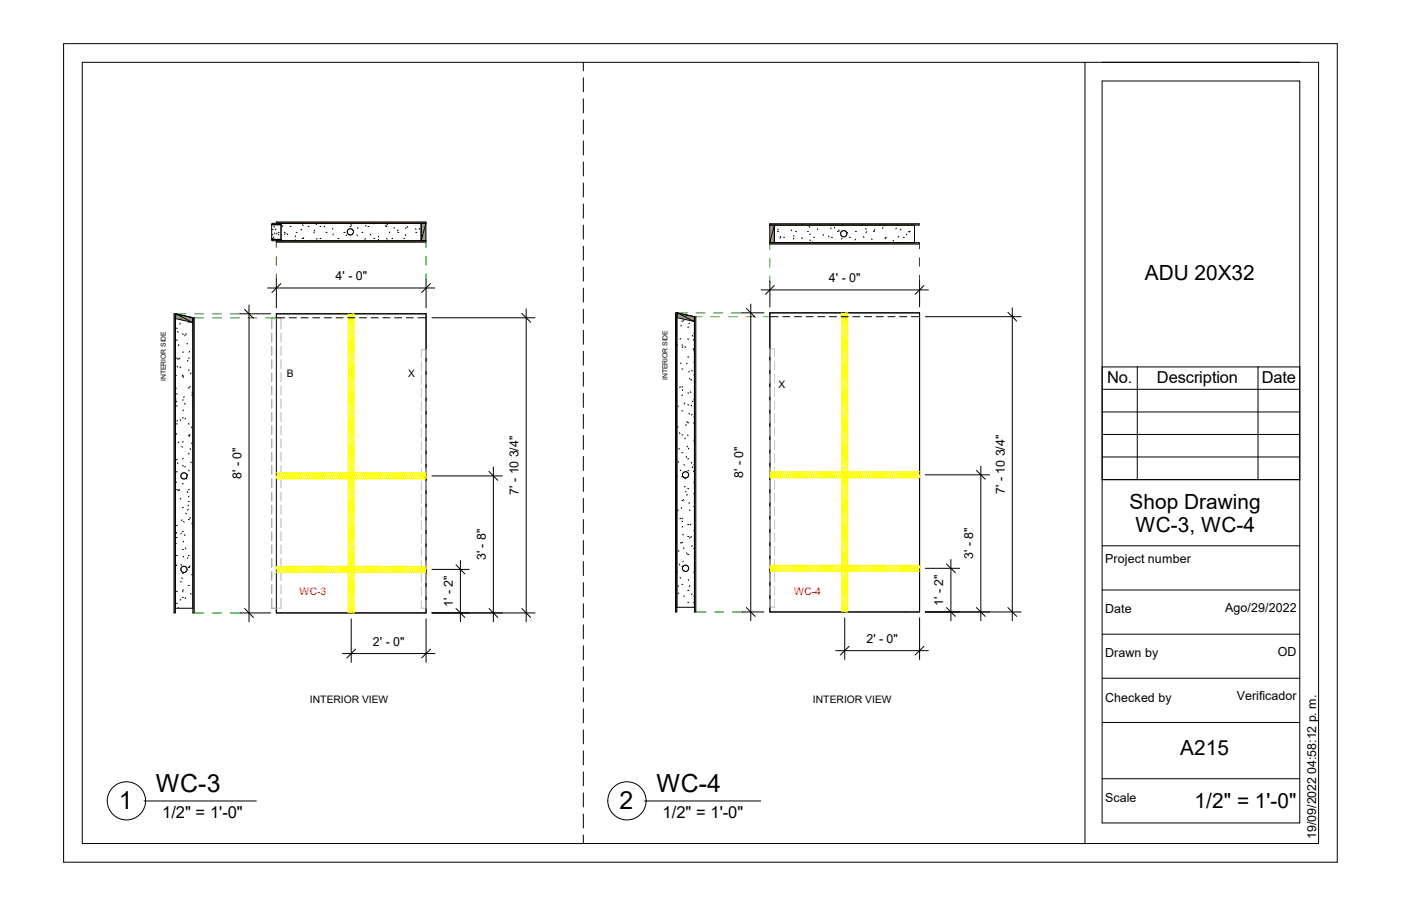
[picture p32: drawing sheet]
<svg xmlns="http://www.w3.org/2000/svg" width="432mm" height="279mm" viewBox="0 0 432 279" stroke-linecap="round" stroke-linejoin="round" font-family="sans-serif">
<defs><g id="words">
<g font-size="7.7">
<text x="48" y="244.2">WC-3</text>
<text x="202.3" y="244.2">WC-4</text>
<text x="36.7" y="249.6">1</text>
<text x="190.9" y="249.6">2</text>
</g>
<g font-size="6.4">
<text x="352.8" y="86.3">ADU 20X32</text>
<text x="348.1" y="156.8">Shop Drawing</text>
<text x="350" y="164">WC-3, WC-4</text>
<text x="363.7" y="232.8">A215</text>
<text x="368.2" y="249.1">1/2&quot; = 1'-0&quot;</text>
</g>
<g font-size="5.1">
<text x="341.2" y="118.2">No.</text>
<text x="356.6" y="118.2">Description</text>
<text x="388.9" y="118.2">Date</text>
<text x="50" y="252.4">1/2&quot; = 1'-0&quot;</text>
<text x="204.2" y="252.4">1/2&quot; = 1'-0&quot;</text>
</g>
<g font-size="3.8">
<text x="103.4" y="86.4">4' - 0&quot;</text>
<text x="255.5" y="87">4' - 0&quot;</text>
<text x="74.4" y="147.7" transform="rotate(-90 74.4 147.7)">8' - 0&quot;</text>
<text x="229.1" y="147.4" transform="rotate(-90 229.1 147.4)">8' - 0&quot;</text>
<text x="159.8" y="152.6" transform="rotate(-90 159.8 152.6)">7' - 10 3/4&quot;</text>
<text x="309.7" y="152.3" transform="rotate(-90 309.7 152.3)">7' - 10 3/4&quot;</text>
<text x="149.8" y="172.8" transform="rotate(-90 149.8 172.8)">3' - 8&quot;</text>
<text x="300" y="172.4" transform="rotate(-90 300 172.4)">3' - 8&quot;</text>
<text x="340.7" y="173.7">Project number</text>
<text x="139.6" y="187.2" transform="rotate(-90 139.6 187.2)">1' - 2&quot;</text>
<text x="290.7" y="186.9" transform="rotate(-90 290.7 186.9)">1' - 2&quot;</text>
<text x="340.7" y="189.1">Date</text>
<text x="377.6" y="188.6">Ago/29/2022</text>
<text x="114.9" y="199.1">2' - 0&quot;</text>
<text x="267" y="198.2">2' - 0&quot;</text>
<text x="340.7" y="202.7">Drawn by</text>
<text x="393.9" y="202.2">OD</text>
<text x="381.2" y="215.8">Verificador</text>
<text x="340.7" y="216.4">Checked by</text>
<text x="340.7" y="247.4">Scale</text>
<text x="405.7" y="258.7" transform="rotate(-90 405.7 258.7)">19/09/2022 04:58:12 p. m.</text>
</g>
<g font-size="3.2">
<text x="88.4" y="116.2">B</text>
<text x="125.8" y="116.2">X</text>
<text x="240" y="119.6">X</text>
<text x="95.5" y="216.8">INTERIOR VIEW</text>
<text x="250.6" y="216.8">INTERIOR VIEW</text>
</g>
<g font-size="3.2" fill="#f00">
<text x="92.3" y="183.3">WC-3</text>
<text x="244.8" y="183.5">WC-4</text>
</g>
<g font-size="2.1">
<text x="51.1" y="117.4" transform="rotate(-90 51.1 117.4)">INTERIOR SIDE</text>
<text x="205.7" y="117.1" transform="rotate(-90 205.7 117.1)">INTERIOR SIDE</text>
</g>
</g></defs>
<path d="M85.2 68.5h46.1v.4h-46.1zM85.2 74.3h46.1v.4h-46.1z" fill-rule="evenodd" fill="#a28153"/>
<path d="M107 70.5h2v1.9h-2z" fill="#fff"/>
<path d="M83.7 68.9h2.9v5.4h-2.9z" fill="#a28153"/>
<path d="M83.7 69.3h2.9v4.5h-2.9z" fill="#fff"/>
<path d="M129.8 68.9h1.5v5.4h-1.5z" fill="#b5a27d"/>
<path d="M54.1 96.8h5.3v90.8h-5.3z" fill="#fff"/>
<path d="M53.8 96.8v92.2M59.6 98v91" fill="none" stroke="#a28153" stroke-width=".42"/>
<g fill="#fff">
<path d="M55.8 145.8h1.9v1.9h-1.9z"/>
<path d="M55.8 174.6h1.9v1.9h-1.9z"/>
</g>
<path d="M54 96.8h5.6v2.6h-5.6z" fill="#b5a27d"/>
<g fill="none" stroke="#ccc" stroke-width=".31">
<path d="M85.2 98.2h1.4v3.2M86.6 102.7v2.8M86.6 106.8v2.8M86.6 110.9v2.7M86.6 115v2.7M86.6 119.1v2.7M129.9 111.6v2.7M129.9 115.7v2.7M129.9 119.8v2.7M131.3 107.8h-1.4v2.5M86.6 123.1v2.8M86.6 127.3v2.7"/>
<path d="M86.6 131.3v2.8M86.6 135.4v2.7M86.6 139.5v2.7M129.9 123.9v2.7M129.9 128v2.7M129.9 132v2.8M129.9 136.1v2.8M86.6 143.6v2.7M86.6 147.7v2.7M86.6 151.8v2.7M86.6 155.8v2.8M86.6 159.9v2.7"/>
<path d="M129.9 140.2v2.8M129.9 144.3v2.7M129.9 148.4v2.7M129.9 152.5v2.7M129.9 156.5v2.8M86.6 164v2.8M86.6 168.1v2.7M86.6 172.2v2.7M86.6 176.3v2.7M129.9 160.7v2.7M129.9 164.8v2.7M129.9 168.8v2.7"/>
<path d="M129.9 172.9v2.7M129.9 177v2.7M86.6 184.4v3.2h-1.4M86.6 180.4v2.7M129.9 185.2v2.4h1.4M129.9 181.1v2.7"/>
</g>
<g fill="none" stroke="#000" stroke-width=".31">
<path d="M83.7 69.3h2.9M83.7 73.8h2.9M85.2 68.9v-.4h46.1v6.2h-46.1v-.4M86.4 68.9l.2 .2M86.6 68.9v5.4M86.6 74l-.2 .3M87.2 69.6l-.2 .2M87.6 71.7h.3M87.9 72.1l-.2 .2M88.5 72.1l.1 .2M89.4 69.8h.3M90.9 68.9h.1"/>
<path d="M91 72.7l.1 .3M91.1 74l-.2 .2M91.3 71.7h.3M92.9 70.7l-.1 .3M93.3 69.3l.1 .3M93.6 73.3l-.5 .2M95 69.8h.2M96.1 74.1v.2M96.7 71.6l.2 .2M97 71l-.1 .2M97.4 69l.1 .3M97.7 73.5l-.1 .3"/>
<path d="M98.6 69.8h.3M98.6 73.5h.3M99.9 69.7l.2 .3M100.4 68.9l-.1 .1M100.5 71.7h.3M102.4 70.4l.2 .3M102.7 72.2l-.1 .2M104.2 73.5h.3M106 71.7h.3M106.9 72.4l-.2 .3M107.9 69.8h.3M108.2 69.2l.1 .3"/>
<path d="M110 72.4l.2 .3M110.3 70.1l-.1 .3M111.5 71.7h.3M112.6 73.6l-.2 .2M112.8 69.5l-.1 .2M113.4 69.8h.3M114.1 72.2l.2 .2M115.2 73.5h.3M115.3 68.9l-.1 .1M116.6 72.9l.2 .2M116.7 73.8l-.2 .3M118.9 69.8h.4"/>
<path d="M118.9 69.4l.1 .3M119.2 73.5l.1 .3M119.5 69l-.2 .3M120.1 71.5l-.1 .3M120.8 73.5h.3M121.4 70.1l.2 .3M122.6 71.7h.3M122.7 70.9l-.2 .3M124.5 73.5h.3M124.9 72.3l.1 .3M125.2 70.2l-.1 .3M125.6 69.8l.1 .3"/>
<path d="M128.1 70.5l.1 .3M128.1 71.7h.4M129.3 70.4l-.1 .3M129.8 68.9v5.4l1.5-5.4h-47.4l-.2 .2v4.9l.2 .3h47.4M53.6 96.8h.5v92.2h-.5zM54.1 96.8l5.3 1.2M54.3 96.8l-.3 1.4 5.3 1.2M54.3 96.8l5.3 1.2-.3 1.4M54.3 96.8l4.9 2.6M55.4 99.7l.2 .2M55.7 98.3l-.1 .3M56.2 97.2l.1 .2"/>
<path d="M58 99.4h.3M58.6 97.8l.2 .3M59.4 98h.5v91h-.5zM85.2 96.8h46.1v92.2h-46.1zM85.2 98h2.6M89.2 98h2.2M92.8 98h2.2M96.4 98h2.2M100 98h2.2M103.6 98h2.1M107.2 98h2.1M110.8 98h2.1"/>
<path d="M114.4 98h2.2M118 98h2.2M121.6 98h2.2M125.2 98h2.2M128.8 98h2.6M54.1 115.7h.1M54.1 119.6l.2 .2M54.4 101.2h.3M54.4 104.9h.3M54.4 110.4h.3M54.6 112.9l.1 .3M54.7 102.2l.2 .2"/>
<path d="M55 106.3l.2 .3M55 110.6l-.2 .3M55.2 110.4l.2 .3M55.7 113.2l-.2 .2M56.2 103h.3M56.2 108.6h.3M56.2 116h.3M56.3 115.7l-.1 .3M56.4 116.2l.2 .2M57.1 103.3l-.2 .3M57.3 102.9l.1 .2M57.7 105.8l-.1 .3"/>
<path d="M57.8 111.1l.1 .3M58 110.4h.3M58 114.1h.3M58 119.6h.3M58.4 108.4l-.1 .2M58.6 119.1l-.1 .3M58.8 115l-.1 .3M54.2 123l-.1 .2M54.4 121.5h.3M54.4 125.2h.3M54.4 130.7h.3M54.4 123.7l.1 .3"/>
<path d="M54.4 133.7l-.1 .3M54.7 129.6l-.2 .3M55.1 136.3l-.2 .2M55.5 129.4l.2 .3M56 137.7l.2 .2M56.2 123.4h.3M56.2 128.9h.3M56.2 136.3h.3M56.5 126.4l-.1 .3M56.8 122.3l-.2 .3M56.9 124.4l.2 .2M57.2 128.9l-.2 .3"/>
<path d="M58 130.7h.3M58 134.4h.3M58 140h.3M58.3 134.2l.2 .3M58.5 134l-.1 .2M58.6 138.3l.1 .3M59 131.7l.1 .3M59.2 120.9l.2 .3M59.2 136.5l-.1 .3M59.3 121.6l-.2 .3M54.4 141.8h.3M54.4 145.5h.3"/>
<path d="M54.4 151h.3M54.4 148.6l-.2 .3M54.7 142.7l.2 .3M55 151.1l-.1 .3M55.2 150.9l.1 .3M55.7 153.7l-.2 .2M56.2 143.6h.3M56.2 149.2h.3M56.2 156.5h.3M56.5 141.3l-.2 .3M57.1 143.8l-.1 .3M57.3 158.2l.1 .3"/>
<path d="M57.5 147.5l.1 .2M57.7 151.6l.2 .3M57.8 146.3l-.1 .3M58 155.7l.1 .3M58 157.1l-.2 .3M58 151h.3M58 154.7h.3M58.2 145l.1 .2M58.3 153l-.2 .2M58.7 159.6l-.2 .3M58.8 142.5l.2 .2M54.1 167.6h.1"/>
<path d="M54.4 162.1h.3M54.4 165.8h.3M54.4 171.3h.3M54.4 164.2l.1 .3M54.5 174.2l-.2 .3M55.8 174l.1 .3M55.8 179.3l-.1 .2M55.9 164.4l-.1 .3M56 178.2l.2 .2M56.1 160.3l-.1 .3M56.2 163.9h.3M56.2 169.5h.3"/>
<path d="M56.2 176.8h.3M56.4 171.5l.2 .3M56.6 166.9l-.2 .3M56.6 160.8l.2 .2M56.9 164.9l.1 .2M57.1 169l.2 .2M57.9 172l-.1 .2M58 160.2h.3M58 171.3h.3M58 175h.3M58.3 174.7l.1 .3M58.6 174.5l-.1 .3"/>
<path d="M59.1 161.5l.2 .2M59.3 177l-.2 .3M54.1 187.6h5.3M54.4 182.4h.3M54.4 186.1h.3M54.9 187.3l.1 .3M55.6 184.8l.1 .3M56.2 184.2h.3M56.3 182.3l.1 .2M56.5 181.8l-.2 .3M57.2 184.3l-.2 .3M58 180.6h.3"/>
<path d="M58.8 183l.1 .2"/>
<circle cx="108" cy="71.5" r=".97"/>
<circle cx="56.7" cy="146.7" r=".96"/>
<circle cx="56.7" cy="175.6" r=".97"/>
</g>
<path d="M83.9 70.8h.3M83.9 73.5h.3M84.1 72.2l-.2 .3M84.2 73.1l.2 .3M84.5 69.8l.1 .3M84.6 71.8l.2 .3M85 70.6l-.1 .3M85.3 71.9l-.1 .2M85.7 71.7h.3M85.9 72.2l.1 .2" fill="none" stroke="#111" stroke-width=".31"/>
<g fill="none" stroke="#aaa" stroke-width=".31">
<path d="M85.2 98.2h-1.5v3.2M83.7 102.7v2.8M83.7 106.8v2.8M83.7 110.9v2.7M83.7 115v2.7M83.7 119.1v2.7M131.3 107.8v2.5M131.3 111.6v2.7M131.3 115.7v2.7M131.3 119.8v2.7M83.7 123.1v2.8M83.7 127.3v2.7"/>
<path d="M83.7 131.3v2.8M83.7 135.4v2.7M83.7 139.5v2.7M131.3 123.9v2.7M131.3 128v2.7M131.3 132v2.8M131.3 136.1v2.8M83.7 143.6v2.7M83.7 147.7v2.7M83.7 151.8v2.7M83.7 155.8v2.8M83.7 159.9v2.7"/>
<path d="M131.3 140.2v2.8M131.3 144.3v2.7M131.3 148.4v2.7M131.3 152.5v2.7M131.3 156.5v2.8M83.7 164v2.8M83.7 168.1v2.7M83.7 172.2v2.7M83.7 176.3v2.7M131.3 160.7v2.7M131.3 164.8v2.7M131.3 168.8v2.7"/>
<path d="M131.3 172.9v2.7M131.3 177v2.7M83.7 184.4v3.2h1.5M83.7 180.4v2.7M131.3 181.1v2.7M131.3 185.2v2.4"/>
</g>
<g fill="none" stroke="#ff0" stroke-width=".31">
<path d="M107.3 96.8l.3 .3M107.6 97.1l1.3-.3 .3 .3-.3 .3M107.6 97.1l1.3 .3M107.6 97.1l-.3 .3 .3 .3M107.6 97.7l1.3 .4M107.6 97.7l-.3 .4 .3 .3M107.6 98.4l1.3 .3M107.6 98.4l-.3 .3 .3 .3M107.6 99l1.3 .4M107.6 99l-.3 .4 .3 .3M107.6 99.7l1.3 .3M107.6 99.7l-.3 .3 .3 .3"/>
<path d="M108.9 97.4l-1.3 .3M108.9 97.4l.3 .3-.3 .4M108.9 98.1l-1.3 .3M108.9 98.1l.3 .3-.3 .3M108.9 98.7l-1.3 .3M108.9 98.7l.3 .3-.3 .4M108.9 99.4l-1.3 .3M108.9 99.4l.3 .3-.3 .3M108.9 100l-1.3 .3M108.9 100l.3 .3-.3 .3M107.6 100.3l1.3 .3M107.6 100.3l-.3 .3 .3 .4"/>
<path d="M107.6 101l1.3 .3M107.6 101l-.3 .3 .3 .3M107.6 101.6l1.3 .3M107.6 101.6l-.3 .3 .3 .3M107.6 102.2l1.3 .4M107.6 102.2l-.3 .4 .3 .3M107.6 102.9l1.3 .3M107.6 102.9l-.3 .3 .3 .3M107.6 103.5l1.3 .3M107.6 103.5l-.3 .3 .3 .3M107.6 104.1l1.3 .4M107.6 104.1l-.3 .4 .3 .3"/>
<path d="M107.6 104.8l1.3 .3M107.6 104.8l-.3 .3 .3 .4M107.6 105.5l1.3 .2M107.6 105.5l-.3 .2 .3 .4M107.6 106.1l1.3 .3M107.6 106.1l-.3 .3 .3 .3M107.6 106.7l1.3 .3M107.6 106.7l-.3 .3 .3 .4M107.6 107.4l1.3 .3M107.6 107.4l-.3 .3 .3 .3M107.6 108l1.3 .3M107.6 108l-.3 .3 .3 .3"/>
<path d="M107.6 108.6l1.3 .4M107.6 108.6l-.3 .4 .3 .3M107.6 109.3l1.3 .3M107.6 109.3l-.3 .3 .3 .3M107.6 109.9l1.3 .3M107.6 109.9l-.3 .3 .3 .4M107.6 110.6l1.3 .3M107.6 110.6l-.3 .3 .3 .3M107.6 111.2l1.3 .3M107.6 111.2l-.3 .3 .3 .3M107.6 111.8l1.3 .3M107.6 111.8l-.3 .3 .3 .4"/>
<path d="M107.6 112.5l1.3 .3M107.6 112.5l-.3 .3 .3 .3M107.6 113.1l1.3 .4M107.6 113.1l-.3 .4 .3 .2M107.6 113.7l1.3 .4M107.6 113.7l-.3 .4 .3 .3M107.6 114.4l1.3 .3M107.6 114.4l-.3 .3 .3 .4M107.6 115.1l1.3 .3M107.6 115.1l-.3 .3 .3 .3M107.6 115.7l1.3 .3M107.6 115.7l-.3 .3 .3 .3"/>
<path d="M107.6 116.3l1.3 .3M107.6 116.3l-.3 .3 .3 .4M107.6 117l1.3 .3M107.6 117l-.3 .3 .3 .3M107.6 117.6l1.3 .3M107.6 117.6l-.3 .3 .3 .3M107.6 118.2l1.3 .4M107.6 118.2l-.3 .4 .3 .3M107.6 118.9l1.3 .3M107.6 118.9l-.3 .3 .3 .3M107.6 119.5l1.3 .3M107.6 119.5l-.3 .3 .3 .4"/>
<path d="M108.9 100.6l-1.3 .4M108.9 100.6l.3 .4-.3 .3M108.9 101.3l-1.3 .3M108.9 101.3l.3 .3-.3 .3M108.9 101.9l-1.3 .3M108.9 101.9l.3 .3-.3 .4M108.9 102.6l-1.3 .3M108.9 102.6l.3 .3-.3 .3M108.9 103.2l-1.3 .3M108.9 103.2l.3 .3-.3 .3M108.9 103.8l-1.3 .3M108.9 103.8l.3 .3-.3 .4"/>
<path d="M108.9 104.5l-1.3 .3M108.9 104.5l.3 .3-.3 .3M108.9 105.1l-1.3 .4M108.9 105.1l.3 .4-.3 .2M108.9 105.7l-1.3 .4M108.9 105.7l.3 .4-.3 .3M108.9 106.4l-1.3 .3M108.9 106.4l.3 .3-.3 .3M108.9 107l-1.3 .4M108.9 107l.3 .4-.3 .3M108.9 107.7l-1.3 .3M108.9 107.7l.3 .3-.3 .3"/>
<path d="M108.9 108.3l-1.3 .3M108.9 108.3l.3 .3-.3 .4M108.9 109l-1.3 .3M108.9 109l.3 .3-.3 .3M108.9 109.6l-1.3 .3M108.9 109.6l.3 .3-.3 .3M108.9 110.2l-1.3 .4M108.9 110.2l.3 .4-.3 .3M108.9 110.9l-1.3 .3M108.9 110.9l.3 .3-.3 .3M108.9 111.5l-1.3 .3M108.9 111.5l.3 .3-.3 .3"/>
<path d="M108.9 112.1l-1.3 .4M108.9 112.1l.3 .4-.3 .3M108.9 112.8l-1.3 .3M108.9 112.8l.3 .3-.3 .4M108.9 113.5l-1.3 .2M108.9 113.5l.3 .2-.3 .4M108.9 114.1l-1.3 .3M108.9 114.1l.3 .3-.3 .3M108.9 114.7l-1.3 .4M108.9 114.7l.3 .4-.3 .3M108.9 115.4l-1.3 .3M108.9 115.4l.3 .3-.3 .3"/>
<path d="M108.9 116l-1.3 .3M108.9 116l.3 .3-.3 .3M108.9 116.6l-1.3 .4M108.9 116.6l.3 .4-.3 .3M108.9 117.3l-1.3 .3M108.9 117.3l.3 .3-.3 .3M108.9 117.9l-1.3 .3M108.9 117.9l.3 .3-.3 .4M108.9 118.6l-1.3 .3M108.9 118.6l.3 .3-.3 .3M108.9 119.2l-1.3 .3M108.9 119.2l.3 .3-.3 .3"/>
<path d="M108.9 119.8l-1.3 .4M108.9 119.8l.3 .4-.3 .3M107.6 120.2l1.3 .3M107.6 120.2l-.3 .3 .3 .3M107.6 120.8l1.3 .3M107.6 120.8l-.3 .3 .3 .4M107.6 121.5l1.3 .3M107.6 121.5l-.3 .3 .3 .3M107.6 122.1l1.3 .3M107.6 122.1l-.3 .3 .3 .3M107.6 122.7l1.3 .4M107.6 122.7l-.3 .4 .3 .3"/>
<path d="M107.6 123.4l1.3 .3M107.6 123.4l-.3 .3 .3 .3M107.6 124l1.3 .3M107.6 124l-.3 .3 .3 .4M107.6 124.7l1.3 .3M107.6 124.7l-.3 .3 .3 .3M107.6 125.3l1.3 .3M107.6 125.3l-.3 .3 .3 .3M107.6 125.9l1.3 .3M107.6 125.9l-.3 .3 .3 .4M107.6 126.6l1.3 .3M107.6 126.6l-.3 .3 .3 .3"/>
<path d="M107.6 127.2l1.3 .4M107.6 127.2l-.3 .4 .3 .2M107.6 127.8l1.3 .4M107.6 127.8l-.3 .4 .3 .3M107.6 128.5l1.3 .3M107.6 128.5l-.3 .3 .3 .3M107.6 129.1l1.3 .4M107.6 129.1l-.3 .4 .3 .3M107.6 129.8l1.3 .3M107.6 129.8l-.3 .3 .3 .3M107.6 130.4l1.3 .3M107.6 130.4l-.3 .3 .3 .4"/>
<path d="M107.6 131.1l1.3 .3M107.6 131.1l-.3 .3 .3 .3M107.6 131.7l1.3 .3M107.6 131.7l-.3 .3 .3 .3M107.6 132.3l1.3 .4M107.6 132.3l-.3 .4 .3 .3M107.6 133l1.3 .3M107.6 133l-.3 .3 .3 .3M107.6 133.6l1.3 .3M107.6 133.6l-.3 .3 .3 .4M107.6 134.3l1.3 .3M107.6 134.3l-.3 .3 .3 .3"/>
<path d="M107.6 134.9l1.3 .3M107.6 134.9l-.3 .3 .3 .4M107.6 135.6l1.3 .2M107.6 135.6l-.3 .2 .3 .4M107.6 136.2l1.3 .3M107.6 136.2l-.3 .3 .3 .3M107.6 136.8l1.3 .4M107.6 136.8l-.3 .4 .3 .3M107.6 137.5l1.3 .3M107.6 137.5l-.3 .3 .3 .3M107.6 138.1l1.3 .3M107.6 138.1l-.3 .3 .3 .3"/>
<path d="M107.6 138.7l1.3 .4M107.6 138.7l-.3 .4 .3 .3M107.6 139.4l1.3 .3M107.6 139.4l-.3 .3 .3 .3M108.9 120.5l-1.3 .3M108.9 120.5l.3 .3-.3 .3M108.9 121.1l-1.3 .4M108.9 121.1l.3 .4-.3 .3M108.9 121.8l-1.3 .3M108.9 121.8l.3 .3-.3 .3M108.9 122.4l-1.3 .3M108.9 122.4l.3 .3-.3 .4"/>
<path d="M108.9 123.1l-1.3 .3M108.9 123.1l.3 .3-.3 .3M108.9 123.7l-1.3 .3M108.9 123.7l.3 .3-.3 .3M108.9 124.3l-1.3 .4M108.9 124.3l.3 .4-.3 .3M108.9 125l-1.3 .3M108.9 125l.3 .3-.3 .3M108.9 125.6l-1.3 .3M108.9 125.6l.3 .3-.3 .3M108.9 126.2l-1.3 .4M108.9 126.2l.3 .4-.3 .3"/>
<path d="M108.9 126.9l-1.3 .3M108.9 126.9l.3 .3-.3 .4M108.9 127.6l-1.3 .2M108.9 127.6l.3 .2-.3 .4M108.9 128.2l-1.3 .3M108.9 128.2l.3 .3-.3 .3M108.9 128.8l-1.3 .3M108.9 128.8l.3 .3-.3 .4M108.9 129.5l-1.3 .3M108.9 129.5l.3 .3-.3 .3M108.9 130.1l-1.3 .3M108.9 130.1l.3 .3-.3 .3"/>
<path d="M108.9 130.7l-1.3 .4M108.9 130.7l.3 .4-.3 .3M108.9 131.4l-1.3 .3M108.9 131.4l.3 .3-.3 .3M108.9 132l-1.3 .3M108.9 132l.3 .3-.3 .4M108.9 132.7l-1.3 .3M108.9 132.7l.3 .3-.3 .3M108.9 133.3l-1.3 .3M108.9 133.3l.3 .3-.3 .3M108.9 133.9l-1.3 .4M108.9 133.9l.3 .4-.3 .3"/>
<path d="M108.9 134.6l-1.3 .3M108.9 134.6l.3 .3-.3 .3M108.9 135.2l-1.3 .4M108.9 135.2l.3 .4-.3 .2M108.9 135.8l-1.3 .4M108.9 135.8l.3 .4-.3 .3M108.9 136.5l-1.3 .3M108.9 136.5l.3 .3-.3 .4M108.9 137.2l-1.3 .3M108.9 137.2l.3 .3-.3 .3M108.9 137.8l-1.3 .3M108.9 137.8l.3 .3-.3 .3"/>
<path d="M108.9 138.4l-1.3 .3M108.9 138.4l.3 .3-.3 .4M108.9 139.1l-1.3 .3M108.9 139.1l.3 .3-.3 .3M108.9 139.7l-1.3 .3M108.9 139.7l.3 .3-.3 .3M85.2 145.8l.3 .3M85.5 146.1l-.3 1.3 .3 .3 .4-.3M85.5 146.1l.4-.3 .2 .3M85.5 146.1l.4 1.3M85.9 147.4l.2 .3 .4-.3M86.1 146.1l.4-.3 .3 .3"/>
<path d="M86.1 146.1l.4 1.3M86.1 146.1l-.2 1.3M86.5 147.4l.3 .3 .3-.3M86.8 146.1l.3-.3 .3 .3M86.8 146.1l.3 1.3M86.8 146.1l-.3 1.3M87.1 147.4l.3 .3 .4-.3M87.4 146.1l.4-.3 .3 .3M87.4 146.1l.4 1.3M87.4 146.1l-.3 1.3M87.8 147.4l.3 .3 .3-.3M88.1 146.1l.3-.3 .3 .3"/>
<path d="M88.1 146.1l.3 1.3M88.1 146.1l-.3 1.3M88.4 147.4l.3 .3 .3-.3M88.7 146.1l.3-.3 .4 .3M88.7 146.1l.3 1.3M88.7 146.1l-.3 1.3M89 147.4l.4 .3 .3-.3M89.4 146.1l.3-.3 .3 .3M89.4 146.1l.3 1.3M89.4 146.1l-.4 1.3M89.7 147.4l.3 .3 .3-.3M90 146.1l.3-.3 .3 .3"/>
<path d="M90 146.1l.3 1.3M90 146.1l-.3 1.3M90.3 147.4l.3 .3 .4-.3M90.6 146.1l.4-.3 .3 .3M90.6 146.1l.4 1.3M90.6 146.1l-.3 1.3M91 147.4l.3 .3 .3-.3M91.3 146.1l.3-.3 .3 .3M91.3 146.1l.3 1.3M91.3 146.1l-.3 1.3M91.6 147.4l.3 .3 .3-.3M91.9 146.1l.3-.3 .3 .3"/>
<path d="M91.9 146.1l.3 1.3M91.9 146.1l-.3 1.3M92.2 147.4l.3 .3 .4-.3M92.5 146.1l.4-.3 .3 .3M92.5 146.1l.4 1.3M92.5 146.1l-.3 1.3M92.9 147.4l.3 .3 .3-.3M93.2 146.1l.3-.3 .4 .3M93.2 146.1l.3 1.3M93.2 146.1l-.3 1.3M93.5 147.4l.4 .3 .2-.3M93.9 146.1l.2-.3 .4 .3"/>
<path d="M93.9 146.1l.2 1.3M93.9 146.1l-.4 1.3M94.1 147.4l.4 .3 .3-.3M94.5 146.1l.3-.3 .3 .3M94.5 146.1l.3 1.3M94.5 146.1l-.4 1.3M94.8 147.4l.3 .3 .4-.3M95.1 146.1l.4-.3 .3 .3M95.1 146.1l.4 1.3M95.1 146.1l-.3 1.3M95.5 147.4l.3 .3 .3-.3M95.8 146.1l.3-.3 .3 .3"/>
<path d="M95.8 146.1l.3 1.3M95.8 146.1l-.3 1.3M96.1 147.4l.3 .3 .3-.3M96.4 146.1l.3-.3 .3 .3M96.4 146.1l.3 1.3M96.4 146.1l-.3 1.3M96.7 147.4l.3 .3 .4-.3M97 146.1l.4-.3 .3 .3M97 146.1l.4 1.3M97 146.1l-.3 1.3M97.4 147.4l.3 .3 .3-.3M97.7 146.1l.3-.3 .3 .3"/>
<path d="M97.7 146.1l.3 1.3M97.7 146.1l-.3 1.3M98 147.4l.3 .3 .3-.3M98.3 146.1l.3-.3 .4 .3M98.3 146.1l.3 1.3M98.3 146.1l-.3 1.3M98.6 147.4l.4 .3 .3-.3M99 146.1l.3-.3 .3 .3M99 146.1l.3 1.3M99 146.1l-.4 1.3M99.3 147.4l.3 .3 .3-.3M99.6 146.1l.3-.3 .3 .3"/>
<path d="M99.6 146.1l.3 1.3M99.6 146.1l-.3 1.3M99.9 147.4l.3 .3 .4-.3M100.2 146.1l.4-.3 .3 .3M100.2 146.1l.4 1.3M100.2 146.1l-.3 1.3M100.6 147.4l.3 .3 .3-.3M100.9 146.1l.3-.3 .3 .3M100.9 146.1l.3 1.3M100.9 146.1l-.3 1.3M101.2 147.4l.3 .3 .4-.3M101.5 146.1l.4-.3 .3 .3"/>
<path d="M101.5 146.1l.4 1.3M101.5 146.1l-.3 1.3M101.9 147.4l.3 .3 .3-.3M102.2 146.1l.3-.3 .3 .3M102.2 146.1l.3 1.3M102.2 146.1l-.3 1.3M102.5 147.4l.3 .3 .3-.3M102.8 146.1l.3-.3 .4 .3M102.8 146.1l.3 1.3M102.8 146.1l-.3 1.3M103.1 147.4l.4 .3 .3-.3M103.5 146.1l.3-.3 .3 .3"/>
<path d="M103.5 146.1l.3 1.3M103.5 146.1l-.4 1.3M103.8 147.4l.3 .3 .3-.3M104.1 146.1l.3-.3 .3 .3M104.1 146.1l.3 1.3M104.1 146.1l-.3 1.3M104.4 147.4l.3 .3 .4-.3M104.7 146.1l.4-.3 .3 .3M104.7 146.1l.4 1.3M104.7 146.1l-.3 1.3M105.1 147.4l.3 .3 .3-.3M105.4 146.1l.3-.3 .3 .3"/>
<path d="M105.4 146.1l.3 1.3M105.4 146.1l-.3 1.3M105.7 147.4l.3 .3 .3-.3M106 146.1l.3-.3 .3 .3M106 146.1l.3 1.3M106 146.1l-.3 1.3M106.3 147.4l.3 .3 .4-.3M106.6 146.1l.4-.3 .3 .3M106.6 146.1l.4 1.3M106.6 146.1l-.3 1.3M107 147.4l.3 .3 .3-.3M107.3 146.1l.3 .3"/>
<path d="M107.3 146.1l.3 1.3M107.3 146.1l-.3 1.3M107.6 140l1.3 .3M107.6 140l-.3 .3 .3 .4M107.6 140.7l1.3 .3M107.6 140.7l-.3 .3 .3 .3M107.6 141.3l1.3 .3M107.6 141.3l-.3 .3 .3 .3M107.6 141.9l1.3 .4M107.6 141.9l-.3 .4 .3 .3M107.6 142.6l1.3 .3M107.6 142.6l-.3 .3 .3 .3"/>
<path d="M107.6 143.2l1.3 .4M107.6 143.2l-.3 .4 .3 .3M107.6 143.9l1.3 .3M107.6 143.9l-.3 .3 .3 .3M107.6 144.5l1.3 .3M107.6 144.5l-.3 .3 .3 .4M107.6 145.2l1.3 .3M107.6 145.2l-.3 .3 .6 .6M107.6 145.8l.4 .1M107.6 145.8l-.3 .3M107.6 146.4l.4 .1M107.6 146.4l-.3 .4 .3 .3"/>
<path d="M107.6 147.1l1.3 .3M107.6 147.1l-.3 .3 .3 .3M107.6 147.7l1.3 .3M107.6 147.7l-.3 .3 .3 .3M107.6 148.3l1.3 .4M107.6 148.3l-.3 .4 .3 .3M107.6 149l1.3 .3M107.6 149l-.3 .3 .3 .3M107.6 149.6l1.3 .3M107.6 149.6l-.3 .3 .3 .4M107.6 150.3l1.3 .3M107.6 150.3l-.3 .3 .3 .3"/>
<path d="M107.6 150.9l1.3 .4M107.6 150.9l-.3 .4 .3 .3M107.6 151.6l1.3 .3M107.6 151.6l-.3 .3 .3 .3M107.6 152.2l1.3 .3M107.6 152.2l-.3 .3 .3 .3M107.6 152.8l1.3 .4M107.6 152.8l-.3 .4 .3 .3M107.6 153.5l1.3 .3M107.6 153.5l-.3 .3 .3 .3M107.6 154.1l1.3 .3M107.6 154.1l-.3 .3 .3 .4"/>
<path d="M107.6 154.8l1.3 .3M107.6 154.8l-.3 .3 .3 .3M107.6 155.4l1.3 .3M107.6 155.4l-.3 .3 .3 .3M107.6 156l1.3 .4M107.6 156l-.3 .4 .3 .3M107.6 156.7l1.3 .3M107.6 156.7l-.3 .3 .3 .3M107.6 157.3l1.3 .3M107.6 157.3l-.3 .3 .3 .3M107.6 157.9l1.3 .4M107.6 157.9l-.3 .4 .3 .3"/>
<path d="M107.6 158.6l1.3 .3M107.6 158.6l-.3 .3 .3 .4M107.6 159.3l1.3 .3M107.6 159.3l-.3 .3 .3 .3M107.6 159.9l1.3 .3M107.6 159.9l-.3 .3 .3 .3M107.6 147.4l.3 .3 .3-.3M107.9 146.1l.1 .5M107.9 146.1l-.3 1.3M108 145.9l.9 .2M108 146.5l.9 .3M108 145.9l-.1 .2"/>
<path d="M108 145.9h.5l.1 .2M108 146.6l.2 .8M108.2 147.4l.4 .3 .3-.3M108.6 146.1l.3-.3 .3 .3M108.6 146.1l.3 1.3M108.6 146.1l-.4 1.3M108.9 140.3l-1.3 .4M108.9 140.3l.3 .4-.3 .3M108.9 141l-1.3 .3M108.9 141l.3 .3-.3 .3M108.9 141.6l-1.3 .3M108.9 141.6l.3 .3-.3 .4"/>
<path d="M108.9 142.3l-1.3 .3M108.9 142.3l.3 .3-.3 .3M108.9 142.9l-1.3 .3M108.9 142.9l.3 .3-.3 .4M108.9 143.6l-1.3 .3M108.9 143.6l.3 .3-.3 .3M108.9 144.2l-1.3 .3M108.9 144.2l.3 .3-.3 .3M108.9 147.4l.3 .3M108.9 144.8l-1.3 .4M108.9 144.8l.3 .4-.3 .3M108.9 145.5l-1.3 .3"/>
<path d="M108.9 145.5l.3 .3-.3 .3M108.9 146.1l-1.3 .3M108.9 146.1l.3 .3-.3 .4M108.9 146.8l-1.3 .3M108.9 146.8l.3 .3-.3 .3M108.9 147.4l-1.3 .3M108.9 148l-1.3 .3M108.9 148l.3 .3-.3 .4M108.9 148.7l-1.3 .3M108.9 148.7l.3 .3-.3 .3M108.9 149.3l-1.3 .3M108.9 149.3l.3 .3-.3 .3"/>
<path d="M108.9 149.9l-1.3 .4M108.9 149.9l.3 .4-.3 .3M108.9 150.6l-1.3 .3M108.9 150.6l.3 .3-.3 .4M108.9 151.3l-1.3 .3M108.9 151.3l.3 .3-.3 .3M108.9 151.9l-1.3 .3M108.9 151.9l.3 .3-.3 .3M108.9 152.5l-1.3 .3M108.9 152.5l.3 .3-.3 .4M108.9 153.2l-1.3 .3M108.9 153.2l.3 .3-.3 .3"/>
<path d="M108.9 153.8l-1.3 .3M108.9 153.8l.3 .3-.3 .3M108.9 154.4l-1.3 .4M108.9 154.4l.3 .4-.3 .3M108.9 155.1l-1.3 .3M108.9 155.1l.3 .3-.3 .3M108.9 155.7l-1.3 .3M108.9 155.7l.3 .3-.3 .4M108.9 156.4l-1.3 .3M108.9 156.4l.3 .3-.3 .3M108.9 157l-1.3 .3M108.9 157l.3 .3-.3 .3"/>
<path d="M108.9 157.6l-1.3 .3M108.9 157.6l.3 .3-.3 .4M108.9 158.3l-1.3 .3M108.9 158.3l.3 .3-.3 .3M108.9 158.9l-1.3 .4M108.9 158.9l.3 .4-.3 .3M108.9 159.6l-1.3 .3M108.9 159.6l.3 .3-.3 .3M109.2 146.1l.3-.3 .4 .3M109.2 147.7l-.3 .3M109.2 146.1l.3 1.3M109.2 146.1l-.3 1.3"/>
<path d="M109.5 147.4l.4 .3 .3-.3M109.5 147.4l-.3 .3M109.9 146.1l.3-.3 .3 .3M109.9 146.1l.3 1.3M109.9 146.1l-.4 1.3M110.2 147.4l.3 .3 .3-.3M110.5 146.1l.3-.3 .3 .3M110.5 146.1l.3 1.3M110.5 146.1l-.3 1.3M110.8 147.4l.3 .3 .4-.3M111.1 146.1l.4-.3 .3 .3M111.1 146.1l.4 1.3"/>
<path d="M111.1 146.1l-.3 1.3M111.5 147.4l.3 .3 .3-.3M111.8 146.1l.3-.3 .3 .3M111.8 146.1l.3 1.3M111.8 146.1l-.3 1.3M112.1 147.4l.3 .3 .3-.3M112.4 146.1l.3 1.3M112.4 146.1l.3-.3 .4 .3M112.4 146.1l-.3 1.3M112.7 147.4l.4 .3 .3-.3M113.1 146.1l.3-.3 .3 .3M113.1 146.1l.3 1.3"/>
<path d="M113.1 146.1l-.4 1.3M113.4 147.4l.3 .3 .3-.3M113.7 146.1l.3-.3 .3 .3M113.7 146.1l.3 1.3M113.7 146.1l-.3 1.3M114 147.4l.3 .3 .4-.3M114.3 146.1l.4-.3 .3 .3M114.3 146.1l.4 1.3M114.3 146.1l-.3 1.3M114.7 147.4l.3 .3 .3-.3M115 146.1l.3-.3 .3 .3M115 146.1l.3 1.3"/>
<path d="M115 146.1l-.3 1.3M115.3 147.4l.3 .3 .4-.3M115.6 146.1l.4-.3 .2 .3M115.6 146.1l.4 1.3M115.6 146.1l-.3 1.3M116 147.4l.2 .3 .4-.3M116.2 146.1l.4-.3 .3 .3M116.2 146.1l.4 1.3M116.2 146.1l-.2 1.3M116.6 147.4l.3 .3 .3-.3M116.9 146.1l.3-.3 .4 .3M116.9 146.1l.3 1.3"/>
<path d="M116.9 146.1l-.3 1.3M117.2 147.4l.4 .3 .3-.3M117.6 146.1l.3 1.3M117.6 146.1l.3-.3 .3 .3M117.6 146.1l-.4 1.3M117.9 147.4l.3 .3 .3-.3M118.2 146.1l.3-.3 .3 .3M118.2 146.1l.3 1.3M118.2 146.1l-.3 1.3M118.5 147.4l.3 .3 .3-.3M118.8 146.1l.3-.3 .4 .3M118.8 146.1l.3 1.3"/>
<path d="M118.8 146.1l-.3 1.3M119.1 147.4l.4 .3 .3-.3M119.5 146.1l.3-.3 .3 .3M119.5 146.1l.3 1.3M119.5 146.1l-.4 1.3M119.8 147.4l.3 .3 .3-.3M120.1 146.1l.3-.3 .3 .3M120.1 146.1l.3 1.3M120.1 146.1l-.3 1.3M120.4 147.4l.3 .3 .4-.3M120.7 146.1l.4-.3 .3 .3M120.7 146.1l.4 1.3"/>
<path d="M120.7 146.1l-.3 1.3M121.1 147.4l.3 .3 .3-.3M121.4 146.1l-.3 1.3M121.4 146.1l.3-.3 .3 .3M121.4 146.1l.3 1.3M121.7 147.4l.3 .3 .3-.3M122 146.1l.3-.3 .4 .3M122 146.1l.3 1.3M122 146.1l-.3 1.3M122.3 147.4l.4 .3 .3-.3M122.7 146.1l.3-.3 .3 .3M122.7 146.1l.3 1.3"/>
<path d="M122.7 146.1l-.4 1.3M123 147.4l.3 .3 .3-.3M123.3 146.1l.3-.3 .4 .3M123.3 146.1l.3 1.3M123.3 146.1l-.3 1.3M123.6 147.4l.4 .3 .2-.3M124 146.1l.2-.3 .4 .3M124 146.1l.2 1.3M124 146.1l-.4 1.3M124.2 147.4l.4 .3 .3-.3M124.6 146.1l.3-.3 .3 .3M124.6 146.1l.3 1.3"/>
<path d="M124.6 146.1l-.4 1.3M124.9 147.4l.3 .3 .4-.3M125.2 146.1l.4-.3 .3 .3M125.2 146.1l.4 1.3M125.2 146.1l-.3 1.3M125.6 147.4l.3 .3 .3-.3M125.9 146.1l.3-.3 .3 .3M125.9 146.1l.3 1.3M125.9 146.1l-.3 1.3M126.2 147.4l.3 .3 .3-.3M126.5 146.1l.3-.3 .4 .3M126.5 146.1l.3 1.3"/>
<path d="M126.5 146.1l-.3 1.3M126.8 147.4l.4 .3 .3-.3M127.2 146.1l.3-.3 .3 .3M127.2 146.1l.3 1.3M127.2 146.1l-.4 1.3M127.5 147.4l.3 .3 .3-.3M127.8 146.1l.3-.3 .3 .3M127.8 146.1l.3 1.3M127.8 146.1l-.3 1.3M128.1 147.4l.3 .3 .3-.3M128.4 146.1l.3-.3 .4 .3M128.4 146.1l.3 1.3"/>
<path d="M128.4 146.1l-.3 1.3M128.7 147.4l.4 .3 .3-.3M129.1 146.1l.3-.3 .3 .3M129.1 146.1l.3 1.3M129.1 146.1l-.4 1.3M129.4 147.4l.3 .3 .3-.3M129.7 146.1l.3-.3 .3 .3M129.7 146.1l.3 1.3M129.7 146.1l-.3 1.3M130 147.4l.3 .3 .4-.3M130.3 146.1l.4-.3 .3 .3M130.3 146.1l.4 1.3"/>
<path d="M130.3 146.1l-.3 1.3M131 146.1l.3 1.3-.3 .3-.3-.3M131 146.1l-.3 1.3M131.3 145.8l-.3 .3M85.5 176.2l.4 .3 .2-.3M85.5 176.2l-.3 .3M85.9 174.9l-.4-.3-.3 .3 .3 1.3M85.9 174.9l-.4 1.3M85.9 174.9l.2 1.3M85.9 174.9l.2-.3 .4 .3M86.1 176.2l.4 .3 .3-.3M86.5 174.9l-.4 1.3"/>
<path d="M86.5 174.9l.3 1.3M86.5 174.9l.3-.3 .3 .3M86.8 176.2l.3 .3 .3-.3M87.1 174.9l-.3 1.3M87.1 174.9l.3 1.3M87.1 174.9l.3-.3 .4 .3M87.4 176.2l.4 .3 .3-.3M87.8 174.9l-.4 1.3M87.8 174.9l.3 1.3M87.8 174.9l.3-.3 .3 .3M88.1 176.2l.3 .3 .3-.3M88.4 174.9l.3-.3 .3 .3"/>
<path d="M88.4 174.9l-.3 1.3M88.4 174.9l.3 1.3M88.7 176.2l.3 .3 .4-.3M89 174.9l.4-.3 .3 .3M89 174.9l-.3 1.3M89 174.9l.4 1.3M89.4 176.2l.3 .3 .3-.3M89.7 174.9l.3-.3 .3 .3M89.7 174.9l-.3 1.3M89.7 174.9l.3 1.3M90 176.2l.3 .3 .3-.3M90.3 174.9l.3-.3 .4 .3"/>
<path d="M90.3 174.9l-.3 1.3M90.3 174.9l.3 1.3M90.6 176.2l.4 .3 .3-.3M91 174.9l.3-.3 .3 .3M91 174.9l-.4 1.3M91 174.9l.3 1.3M91.3 176.2l.3 .3 .3-.3M91.6 174.9l.3-.3 .3 .3M91.6 174.9l-.3 1.3M91.6 174.9l.3 1.3M91.9 176.2l.3 .3 .3-.3M92.2 174.9l-.3 1.3"/>
<path d="M92.2 174.9l.3 1.3M92.2 174.9l.3-.3 .4 .3M92.5 176.2l.4 .3 .3-.3M92.9 174.9l.3-.3 .3 .3M92.9 174.9l-.4 1.3M92.9 174.9l.3 1.3M93.2 176.2l.3 .3 .4-.3M93.5 174.9l.4-.3 .2 .3M93.5 174.9l-.3 1.3M93.5 174.9l.4 1.3M93.9 176.2l.2 .3 .4-.3M94.1 174.9l.4-.3 .3 .3"/>
<path d="M94.1 174.9l-.2 1.3M94.1 174.9l.4 1.3M94.5 176.2l.3 .3 .3-.3M94.8 174.9l.3-.3 .4 .3M94.8 174.9l-.3 1.3M94.8 174.9l.3 1.3M95.1 176.2l.4 .3 .3-.3M95.5 174.9l.3-.3 .3 .3M95.5 174.9l-.4 1.3M95.5 174.9l.3 1.3M95.8 176.2l.3 .3 .3-.3M96.1 174.9l.3-.3 .3 .3"/>
<path d="M96.1 174.9l-.3 1.3M96.1 174.9l.3 1.3M96.4 176.2l.3 .3 .3-.3M96.7 174.9l.3-.3 .4 .3M96.7 174.9l-.3 1.3M96.7 174.9l.3 1.3M97 176.2l.4 .3 .3-.3M97.4 174.9l-.4 1.3M97.4 174.9l.3 1.3M97.4 174.9l.3-.3 .3 .3M97.7 176.2l.3 .3 .3-.3M98 174.9l-.3 1.3"/>
<path d="M98 174.9l.3 1.3M98 174.9l.3-.3 .3 .3M98.3 176.2l.3 .3 .4-.3M98.6 174.9l-.3 1.3M98.6 174.9l.4 1.3M98.6 174.9l.4-.3 .3 .3M99 176.2l.3 .3 .3-.3M99.3 174.9l-.3 1.3M99.3 174.9l.3 1.3M99.3 174.9l.3-.3 .3 .3M99.6 176.2l.3 .3 .3-.3M99.9 174.9l.3-.3 .4 .3"/>
<path d="M99.9 174.9l-.3 1.3M99.9 174.9l.3 1.3M100.2 176.2l.4 .3 .3-.3M100.6 174.9l.3-.3 .3 .3M100.6 174.9l-.4 1.3M100.6 174.9l.3 1.3M100.9 176.2l.3 .3 .3-.3M101.2 174.9l.3-.3 .4 .3M101.2 174.9l-.3 1.3M101.2 174.9l.3 1.3M101.5 176.2l.4 .3 .3-.3M101.9 174.9l.3-.3 .3 .3"/>
<path d="M101.9 174.9l-.4 1.3M101.9 174.9l.3 1.3M102.2 176.2l.3 .3 .3-.3M102.5 174.9l.3-.3 .3 .3M102.5 174.9l-.3 1.3M102.5 174.9l.3 1.3M102.8 176.2l.3 .3 .4-.3M103.1 174.9l-.3 1.3M103.1 174.9l.4 1.3M103.1 174.9l.4-.3 .3 .3M103.5 176.2l.3 .3 .3-.3M103.8 174.9l.3-.3 .3 .3"/>
<path d="M103.8 174.9l-.3 1.3M103.8 174.9l.3 1.3M104.1 176.2l.3 .3 .3-.3M104.4 174.9l.3-.3 .4 .3M104.4 174.9l-.3 1.3M104.4 174.9l.3 1.3M104.7 176.2l.4 .3 .3-.3M105.1 174.9l.3-.3 .3 .3M105.1 174.9l-.4 1.3M105.1 174.9l.3 1.3M105.4 176.2l.3 .3 .3-.3M105.7 174.9l.3-.3 .3 .3"/>
<path d="M105.7 174.9l-.3 1.3M105.7 174.9l.3 1.3M106 176.2l.3 .3 .3-.3M106.3 174.9l.3-.3 .4 .3M106.3 174.9l-.3 1.3M106.3 174.9l.3 1.3M106.6 176.2l.4 .3 .3-.3M107 174.9l.3-.3 .3 .3M107 174.9l-.4 1.3M107 174.9l.3 1.3M107.3 176.2l.3 .3M107.6 160.5l1.3 .4"/>
<path d="M107.6 160.5l-.3 .4 .3 .3M107.6 161.2l1.3 .3M107.6 161.2l-.3 .3 .3 .3M107.6 161.8l1.3 .3M107.6 161.8l-.3 .3 .3 .3M107.6 162.4l1.3 .4M107.6 162.4l-.3 .4 .3 .3M107.6 163.1l1.3 .3M107.6 163.1l-.3 .3 .3 .3M107.6 163.7l1.3 .3M107.6 163.7l-.3 .3 .3 .4M107.6 164.4l1.3 .3"/>
<path d="M107.6 164.4l-.3 .3 .3 .3M107.6 165l1.3 .3M107.6 165l-.3 .3 .3 .4M107.6 165.7l1.3 .3M107.6 165.7l-.3 .3 .3 .3M107.6 166.3l1.3 .3M107.6 166.3l-.3 .3 .3 .3M107.6 166.9l1.3 .4M107.6 166.9l-.3 .4 .3 .3M107.6 167.6l1.3 .3M107.6 167.6l-.3 .3 .3 .3M107.6 168.2l1.3 .3"/>
<path d="M107.6 168.2l-.3 .3 .3 .4M107.6 168.9l1.3 .3M107.6 168.9l-.3 .3 .3 .3M107.6 169.5l1.3 .3M107.6 169.5l-.3 .3 .3 .3M107.6 170.1l1.3 .4M107.6 170.1l-.3 .4 .3 .3M107.6 170.8l1.3 .3M107.6 170.8l-.3 .3 .3 .3M107.6 171.4l1.3 .3M107.6 171.4l-.3 .3 .3 .3M107.6 172l1.3 .4"/>
<path d="M107.6 172l-.3 .4 .3 .3M107.6 172.7l1.3 .3M107.6 172.7l-.3 .3 .3 .4M107.6 173.4l1.3 .3M107.6 173.4l-.3 .3 .3 .3M107.6 174l1.3 .3M107.6 174l-.3 .3 .3 .3M107.6 174.6l1.3 .3M107.6 174.6l-.3 .3 .3 .4M107.6 175.3l1.3 .3M107.6 175.3l-.3 .3 .3 .3M107.6 175.9l1.3 .3"/>
<path d="M107.6 175.9l-.3 .3M107.6 176.5l1.3 .4M107.6 176.5l-.3 .4 .3 .3M107.6 177.2l1.3 .3M107.6 177.2l-.3 .3 .3 .3M107.6 177.8l1.3 .3M107.6 177.8l-.3 .3 .3 .4M107.6 178.5l1.3 .3M107.6 178.5l-.3 .3 .3 .3M107.6 179.1l1.3 .3M107.6 179.1l-.3 .3 .3 .3M107.6 179.7l1.3 .4"/>
<path d="M107.6 179.7l-.3 .4 .3 .3M107.6 174.9l-.3 1.3M107.6 174.9l.3 1.3M107.6 174.9l.3-.3 .3 .3M107.9 176.2l-.3 .3M107.9 176.2l.1 .2M108 175.8l-.4 .1M108 176.4l-.4 .1M108 175.8l-.1 .4M108.2 174.9l.4-.3 .3 .3M108.2 174.9l-.2 .9M108.2 174.9l.4 1.3"/>
<path d="M108.6 176.2l-.4 .3-.2-.1M108.6 176.2l.3 .3 .3-.3M108.9 160.2l-1.3 .3M108.9 160.2l.3 .3-.3 .4M108.9 160.9l-1.3 .3M108.9 160.9l.3 .3-.3 .3M108.9 161.5l-1.3 .3M108.9 161.5l.3 .3-.3 .3M108.9 162.1l-1.3 .3M108.9 162.1l.3 .3-.3 .4M108.9 162.8l-1.3 .3M108.9 162.8l.3 .3-.3 .3"/>
<path d="M108.9 163.4l-1.3 .3M108.9 163.4l.3 .3-.3 .3M108.9 164l-1.3 .4M108.9 164l.3 .4-.3 .3M108.9 164.7l-1.3 .3M108.9 164.7l.3 .3-.3 .3M108.9 165.3l-1.3 .4M108.9 165.3l.3 .4-.3 .3M108.9 166l-1.3 .3M108.9 166l.3 .3-.3 .3M108.9 166.6l-1.3 .3M108.9 166.6l.3 .3-.3 .4"/>
<path d="M108.9 167.3l-1.3 .3M108.9 167.3l.3 .3-.3 .3M108.9 167.9l-1.3 .3M108.9 167.9l.3 .3-.3 .3M108.9 168.5l-1.3 .4M108.9 168.5l.3 .4-.3 .3M108.9 169.2l-1.3 .3M108.9 169.2l.3 .3-.3 .3M108.9 169.8l-1.3 .3M108.9 169.8l.3 .3-.3 .4M108.9 170.5l-1.3 .3M108.9 170.5l.3 .3-.3 .3"/>
<path d="M108.9 171.1l-1.3 .3M108.9 171.1l.3 .3-.3 .3M108.9 171.7l-1.3 .3M108.9 171.7l.3 .3-.3 .4M108.9 172.4l-1.3 .3M108.9 172.4l.3 .3-.3 .3M108.9 173l-1.3 .4M108.9 173l.3 .4-.3 .3M108.9 173.7l-1.3 .3M108.9 173.7l.3 .3-.3 .3M108.9 174.3l-1.3 .3M108.9 174.3l.3 .3"/>
<path d="M108.9 174.9l-1.3 .4M108.9 174.9l.3 .4-.3 .3M108.9 175.6l-.9 .2M108.9 175.6l.3 .3-.3 .3M108.9 176.2l-.9 .2M108.9 176.2l.3 .3-.3 .4M108.9 176.9l-1.3 .3M108.9 176.9l.3 .3-.3 .3M108.9 177.5l-1.3 .3M108.9 177.5l.3 .3-.3 .3M108.9 178.1l-1.3 .4M108.9 178.1l.3 .4-.3 .3"/>
<path d="M108.9 178.8l-1.3 .3M108.9 178.8l.3 .3-.3 .3M108.9 179.4l-1.3 .3M108.9 179.4l.3 .3-.3 .4M108.9 174.9l-.3 1.3M108.9 174.9l.3 1.3M109.2 174.6l-.3 .3M109.2 176.2l.3 .3 .4-.3M109.2 174.6l.3 .3M109.5 174.9l.4-.3 .3 .3M109.5 174.9l-.3 1.3M109.5 174.9l.4 1.3"/>
<path d="M109.9 176.2l.3 .3 .3-.3M110.2 174.9l.3-.3 .3 .3M110.2 174.9l-.3 1.3M110.2 174.9l.3 1.3M110.5 176.2l.3 .3 .3-.3M110.8 174.9l.3-.3 .4 .3M110.8 174.9l-.3 1.3M110.8 174.9l.3 1.3M111.1 176.2l.4 .3 .3-.3M111.5 174.9l.3-.3 .3 .3M111.5 174.9l-.4 1.3M111.5 174.9l.3 1.3"/>
<path d="M111.8 176.2l.3 .3 .3-.3M112.1 174.9l.3-.3 .3 .3M112.1 174.9l-.3 1.3M112.1 174.9l.3 1.3M112.4 176.2l.3 .3 .4-.3M112.7 174.9l-.3 1.3M112.7 174.9l.4 1.3M112.7 174.9l.4-.3 .3 .3M113.1 176.2l.3 .3 .3-.3M113.4 174.9l-.3 1.3M113.4 174.9l.3 1.3M113.4 174.9l.3-.3 .3 .3"/>
<path d="M113.7 176.2l.3 .3 .3-.3M114 174.9l.3-.3 .4 .3M114 174.9l-.3 1.3M114 174.9l.3 1.3M114.3 176.2l.4 .3 .3-.3M114.7 174.9l.3-.3 .3 .3M114.7 174.9l-.4 1.3M114.7 174.9l.3 1.3M115 176.2l.3 .3 .3-.3M115.3 174.9l.3-.3 .4 .3M115.3 174.9l-.3 1.3M115.3 174.9l.3 1.3"/>
<path d="M115.6 176.2l.4 .3 .2-.3M116 174.9l.2-.3 .4 .3M116 174.9l-.4 1.3M116 174.9l.2 1.3M116.2 176.2l.4 .3 .3-.3M116.6 174.9l.3-.3 .3 .3M116.6 174.9l-.4 1.3M116.6 174.9l.3 1.3M116.9 176.2l.3 .3 .4-.3M117.2 174.9l.4-.3 .3 .3M117.2 174.9l-.3 1.3M117.2 174.9l.4 1.3"/>
<path d="M117.6 176.2l.3 .3 .3-.3M117.9 174.9l-.3 1.3M117.9 174.9l.3 1.3M117.9 174.9l.3-.3 .3 .3M118.2 176.2l.3 .3 .3-.3M118.5 174.9l.3-.3 .3 .3M118.5 174.9l-.3 1.3M118.5 174.9l.3 1.3M118.8 176.2l.3 .3 .4-.3M119.1 174.9l.4-.3 .3 .3M119.1 174.9l-.3 1.3M119.1 174.9l.4 1.3"/>
<path d="M119.5 176.2l.3 .3 .3-.3M119.8 174.9l.3-.3 .3 .3M119.8 174.9l-.3 1.3M119.8 174.9l.3 1.3M120.1 176.2l.3 .3 .3-.3M120.4 174.9l.3-.3 .4 .3M120.4 174.9l-.3 1.3M120.4 174.9l.3 1.3M120.7 176.2l.4 .3 .3-.3M121.1 174.9l.3-.3 .3 .3M121.1 174.9l-.4 1.3M121.1 174.9l.3 1.3"/>
<path d="M121.4 176.2l.3 .3 .3-.3M121.7 174.9l-.3 1.3M121.7 174.9l.3 1.3M121.7 174.9l.3-.3 .3 .3M122 176.2l.3 .3 .4-.3M122.3 174.9l-.3 1.3M122.3 174.9l.4 1.3M122.3 174.9l.4-.3 .3 .3M122.7 176.2l.3 .3 .3-.3M123 174.9l-.3 1.3M123 174.9l.3 1.3M123 174.9l.3-.3 .3 .3"/>
<path d="M123.3 176.2l.3 .3 .4-.3M123.6 174.9l-.3 1.3M123.6 174.9l.4 1.3M123.6 174.9l.4-.3 .2 .3M124 176.2l.2 .3 .4-.3M124.2 174.9l.4-.3 .3 .3M124.2 174.9l-.2 1.3M124.2 174.9l.4 1.3M124.6 176.2l.3 .3 .3-.3M124.9 174.9l-.3 1.3M124.9 174.9l.3 1.3M124.9 174.9l.3-.3 .4 .3"/>
<path d="M125.2 176.2l.4 .3 .3-.3M125.6 174.9l-.4 1.3M125.6 174.9l.3 1.3M125.6 174.9l.3-.3 .3 .3M125.9 176.2l.3 .3 .3-.3M126.2 174.9l-.3 1.3M126.2 174.9l.3 1.3M126.2 174.9l.3-.3 .3 .3M126.5 176.2l.3 .3 .4-.3M126.8 174.9l.4-.3 .3 .3M126.8 174.9l-.3 1.3M126.8 174.9l.4 1.3"/>
<path d="M127.2 176.2l.3 .3 .3-.3M127.5 174.9l.3-.3 .3 .3M127.5 174.9l-.3 1.3M127.5 174.9l.3 1.3M127.8 176.2l.3 .3 .3-.3M128.1 174.9l.3-.3 .3 .3M128.1 174.9l-.3 1.3M128.1 174.9l.3 1.3M128.4 176.2l.3 .3 .4-.3M128.7 174.9l.4-.3 .3 .3M128.7 174.9l-.3 1.3M128.7 174.9l.4 1.3"/>
<path d="M129.1 176.2l.3 .3 .3-.3M129.4 174.9l.3-.3 .3 .3M129.4 174.9l-.3 1.3M129.4 174.9l.3 1.3M129.7 176.2l.3 .3 .3-.3M130 174.9l.3-.3 .4 .3M130 174.9l-.3 1.3M130 174.9l.3 1.3M130.3 176.2l.4 .3 .3-.3M130.7 174.9l.3-.3 .3 .3-.3 1.3M130.7 174.9l-.4 1.3M130.7 174.9l.3 1.3"/>
<path d="M131 176.2l.3 .3M107.6 180.4l1.3 .3M107.6 180.4l-.3 .3 .3 .3M107.6 181l1.3 .4M107.6 181l-.3 .4 .3 .3M107.6 181.7l1.3 .3M107.6 181.7l-.3 .3 .3 .3M107.6 182.3l1.3 .3M107.6 182.3l-.3 .3 .3 .4M107.6 183l1.3 .3M107.6 183l-.3 .3 .3 .3M107.6 183.6l1.3 .3"/>
<path d="M107.6 183.6l-.3 .3 .3 .3M107.6 184.2l1.3 .3M107.6 184.2l-.3 .3 .3 .4M107.6 184.9l1.3 .3M107.6 184.9l-.3 .3 .3 .3M107.6 185.5l1.3 .3M107.6 185.5l-.3 .3 .3 .3M107.6 186.1l1.3 .4M107.6 186.1l-.3 .4 .3 .3M107.6 186.8l1.3 .3M107.6 186.8l-.3 .3 .3 .4M107.6 187.5l1.3 .2"/>
<path d="M107.6 187.5l-.3 .2 .3 .4M107.6 188.1l1.3 .3M107.6 188.1l-.3 .3 .3 .3M107.6 188.7l-.3 .3M108.9 180.1l-1.3 .3M108.9 180.1l.3 .3-.3 .3M108.9 180.7l-1.3 .3M108.9 180.7l.3 .3-.3 .4M108.9 181.4l-1.3 .3M108.9 181.4l.3 .3-.3 .3M108.9 182l-1.3 .3M108.9 182l.3 .3-.3 .3"/>
<path d="M108.9 182.6l-1.3 .4M108.9 182.6l.3 .4-.3 .3M108.9 183.3l-1.3 .3M108.9 183.3l.3 .3-.3 .3M108.9 183.9l-1.3 .3M108.9 183.9l.3 .3-.3 .3M108.9 184.5l-1.3 .4M108.9 184.5l.3 .4-.3 .3M108.9 185.2l-1.3 .3M108.9 185.2l.3 .3-.3 .3M108.9 185.8l-1.3 .3M108.9 185.8l.3 .3-.3 .4"/>
<path d="M108.9 186.5l-1.3 .3M108.9 186.5l.3 .3-.3 .3M108.9 187.1l-1.3 .4M108.9 187.1l.3 .4-.3 .2M108.9 187.7l-1.3 .4M108.9 187.7l.3 .4-.3 .3M108.9 188.4l-1.3 .3M108.9 188.4l.3 .3-.3 .3-1.3-.3"/>
</g>
<g fill="none" stroke="#00a600" stroke-width=".31">
<path d="M85.2 74.7v1.7M85.2 79.1v2.7M131.3 74.6v1.7M131.3 79v2.7M54.1 96.8h3.2M59.5 98h3.3M60 96.8h2.7M65.5 96.8h2.7M65.6 98h2.7M70.9 96.8h3.2M71 98h2.7M76.5 98h2.7"/>
<path d="M81.9 98h3.3M85.2 84.5v1.7M131.3 84.5v1.6M59.7 189h3.1M65.5 189h2.7M71 189h3.1"/>
</g>
<g fill="#fff">
<path d="M237.3 96.5h46.1v92.2h-46.1z"/>
<path d="M238.7 69.4h43.2v5.4h-43.2z"/>
</g>
<path d="M237.2 69h46.1v.4h-46.1zM237.2 74.8h46.1v.5h-46.1z" fill-rule="evenodd" fill="#a28153"/>
<path d="M259.1 71.1h1.9v1.9h-1.9z" fill="#fff"/>
<path d="M237.2 69.4h1.5v5.4h-1.5z" fill="#b5a27d"/>
<path d="M208.6 96.5h5.4v90.8h-5.4z" fill="#fff"/>
<path d="M208.4 96.5v92.2M214.2 97.7v91" fill="none" stroke="#a28153" stroke-width=".42"/>
<g fill="#fff">
<path d="M210.3 145.5h2v1.9h-2z"/>
<path d="M210.3 174.3h2v1.9h-2z"/>
</g>
<path d="M208.5 96.5h5.6v2.6h-5.6z" fill="#b5a27d"/>
<g fill="none" stroke="#ccc" stroke-width=".31">
<path d="M237.3 107.5h1.4v2.4M238.7 111.3v2.7M238.7 115.4v2.7M238.7 119.5v2.7M238.7 123.6v2.7M238.7 127.6v2.8M238.7 131.7v2.8M238.7 135.8v2.8M238.7 139.9v2.7M238.7 144v2.7M238.7 148.1v2.7M238.7 152.2v2.7"/>
<path d="M238.7 156.3v2.7M238.7 160.4v2.7M238.7 164.4v2.7M238.7 168.5v2.7M238.7 172.6v2.7M238.7 176.7v2.7M238.7 184.9v2.4h-1.4M238.7 180.8v2.7"/>
</g>
<g fill="none" stroke="#000" stroke-width=".31">
<path d="M179.8 19.2v2.6M179.8 24v4.3M179.8 30.5v4.3M179.8 37v4.3M179.8 43.5v4.3M179.8 50v4.3M179.8 56.4v4.3M179.8 62.9v4.4M179.8 69.4v4.3M179.8 75.9v4.3M237.2 69.4h46.1v-.4h-46.1v6.3h46.1v-.5h-46.1l1.5-5.4v5.4M238.7 69.8l.1 .1"/>
<path d="M239.6 71.4h.3M239.9 70.7l-.2 .2M240.5 72.9l.1 .3M240.5 73.2l-.1 .2M241.5 73.2h.3M244 70.9l-.2 .3M244.6 72.6l.1 .3M244.7 73.4l-.2 .3M245.2 71.4h.3M247.1 69.5h.3M247.1 73.3l.2 .3M248.9 71.4h.3"/>
<path d="M249.4 69.8l.2 .3M249.6 74l.2 .3M249.7 72.1l-.1 .2M250.4 74.6l-.2 .2M250.7 73.2h.3M251.9 70.5l.2 .3M252.6 69.5h.3M253.8 72.3l-.1 .3M255.4 72.8l.1 .3M256 70.3l.2 .2M256.2 69.5h.4M256.2 73.2h.4"/>
<path d="M257.3 70.1l-.2 .2M258.1 71.4h.3M258.5 71l.2 .2M259.5 73.5l-.1 .2M259.8 69.4l-.2 .2M261.1 71.6l.1 .3M261.8 73.2h.3M263.7 71.4h.2M263.7 73.7l-.2 .3M265.5 69.5h.3M266.1 73l.2 .2M266.8 70.5l.2 .2"/>
<path d="M267.1 71.5l-.1 .3M268.6 73.7l.2 .2M269.2 71.4h.3M269.6 70.8l-.1 .3M271 69.5h.3M272.2 70.1l-.2 .3M272.6 69.4l.1 .2M272.8 73.4l.1 .3M272.9 73.2h.3M275.3 74.1l.1 .2M276.3 70.4l-.2 .2M276.6 69.5h.3"/>
<path d="M276.9 72.9l-.1 .3M277.5 70.7l.2 .2M277.8 74.8h.1M278.4 73.2h.3M279.4 72.2l-.1 .3M280.1 71.3l.1 .3M280.2 71.4h.3M281.9 71.7l-.1 .1M281.9 69.4v5.4M179.8 82.4v4.3M179.8 88.9v4.3M179.8 95.4v4.3"/>
<path d="M208.2 96.5h.4v92.2h-.4zM208.6 96.5l5.4 1.2M208.9 96.5l-.4 1.4 5.3 1.2M208.9 96.5l5.2 1.2-.3 1.4M208.9 96.5l4.9 2.6M210.1 99.1h.3M210.6 98.6l.2 .3M211.8 97.2l-.1 .2M212.5 99.6l-.2 .3M214 97.7h.5v91h-.5zM237.3 96.5h46.1v92.2h-46.1zM237.3 97.7h2.5"/>
<path d="M241.3 97.7h2.1M244.9 97.7h2.1M248.5 97.7h2.1M252.1 97.7h2.1M255.7 97.7h2.1M259.2 97.7h2.2M262.8 97.7h2.2M266.5 97.7h2.1M270.1 97.7h2.1M273.7 97.7h2.1M277.3 97.7h2.1M280.9 97.7h2.5"/>
<path d="M179.8 101.9v4.3M179.8 108.3v4.3M179.8 114.8v4.3M208.6 106.3l.1 .2M209.7 119.3l-.2 .2M209.8 111.9l.1 .3M209.8 104.4l-.2 .2M210 100.3l-.2 .2M210.1 106.4h.3M210.1 113.8h.3M210.1 119.3h.3M210.4 106.9l-.1 .3"/>
<path d="M211.1 106.8l.1 .3M211.8 112l-.2 .2M212 100.9h.3M212 104.6h.3M212 110.1h.3M212.4 114.5l-.1 .2M212.5 116.7l.2 .3M213.1 117l-.1 .3M213.2 114.2l.2 .2M213.4 103.4l.1 .3M213.6 107.5l.2 .3M213.8 102.7h.2"/>
<path d="M213.8 108.2h.2M213.8 115.7h.2M213.9 111.7l.1 .2M213.9 104.6l-.2 .3M179.8 121.3v4.3M179.8 127.8v4.3M179.8 134.3v4.3M208.9 125.2l.1 .2M209 131.6l-.2 .3M209.4 133.4l.1 .3M209.4 138.3l-.2 .2M210.1 126.7h.3"/>
<path d="M210.1 134.1h.3M210.1 139.6h.3M210.3 120.1l.1 .3M210.4 121.8l-.2 .2M211 124.3l-.1 .3M211.2 135.1l-.1 .2M211.5 130.9l-.2 .3M211.7 130l.1 .3M211.9 137.6l-.1 .2M211.9 134.1l.1 .3M212 121.2h.3M212 124.9h.3"/>
<path d="M212 130.4h.3M212.2 138.2l.1 .3M212.3 127.5l.2 .2M212.8 120.8l.1 .3M213 124.9l.2 .3M213.3 127.8l-.2 .2M213.6 123.7l-.2 .2M213.8 123h.2M213.8 128.6h.2M213.8 135.9h.2M214 130.3l-.2 .3M179.8 140.8v4.3"/>
<path d="M179.8 147.2v4.4M179.8 153.7v4.4M208.6 146.9l.1 .1M209 157.3l-.1 .2M209.1 142.4l-.1 .3M209.7 159.8l-.1 .2M209.8 144.9l-.2 .3M210 156.5l.1 .3M210.1 147h.3M210.1 154.4h.3M210.1 159.9h.3M210.7 154l.1 .3"/>
<path d="M210.8 143.3l.1 .2M211.1 147.4l.1 .3M211.2 149.9l-.2 .3M211.3 151.5l.2 .3M211.5 140.7l.1 .3M211.8 152.4l-.1 .3M212 141.5h.3M212 145.2h.3M212 150.7h.3M212.5 157.2l.1 .3M212.5 155l-.2 .2M213.2 142.6l-.1 .3"/>
<path d="M213.3 143.9l.2 .3M213.8 143.3h.2M213.8 148.8h.2M213.8 156.3h.2M213.8 152.2l.2 .2M213.9 145.2l-.2 .2M179.8 160.2v4.3M179.8 166.7v4.3M179.8 173.2v4.3M179.8 179.7v4.3M208.7 176.2l-.1 .2M209.1 169.8l.2 .3"/>
<path d="M209.3 173.9l.2 .3M209.6 178.1l.2 .2M209.8 167.3l.1 .3M210.1 167.3h.3M210.1 174.7h.3M210.2 160.7l.2 .2M210.4 162.3l-.1 .3M210.4 164.8l.2 .2M210.6 173.1l-.2 .2M210.8 169l-.1 .2M211.6 170.5l.2 .2M212 161.8h.3"/>
<path d="M212 165.5h.3M212 171h.3M212.1 178.7l.2 .3M212.7 165.7l-.2 .3M212.9 161.6l-.1 .3M213 165.4l.1 .3M213.4 168.3l-.2 .2M213.8 163.6h.2M213.8 169.2h.2M213.8 176.5h.2M108.2 190.8v13.5M131.3 190.8v13.5"/>
<path d="M179.8 186.2v4.3M179.8 192.7v4.3M179.8 199.1v4.4M208.6 187.3h5.4M208.9 180.6l.2 .2M209.2 182.9l-.2 .2M210.1 180.2h.3M210.8 183.8l.1 .2M212 182.1h.3M212 185.8h.3M212.6 180.6l-.1 .3M213.3 183.1l-.2 .3"/>
<path d="M213.8 183.9h.2M214 185.6l-.2 .3M105.5 201.5h28.5M109.6 200.2l-2.7 2.7M132.7 200.2l-2.7 2.7M179.8 205.6v4.3M179.8 212.1v4.4M179.8 218.6v4.3M179.8 225.1v4.3M179.8 231.6v4.3M179.8 238v4.4M179.8 244.5v4.4"/>
<path d="M179.8 251v4.4M179.8 257.5v2.6"/>
<circle cx="260" cy="72.1" r=".97"/>
<circle cx="211.3" cy="146.4" r=".97"/>
<circle cx="211.3" cy="175.3" r=".97"/>
</g>
<g fill="none" stroke="#aaa" stroke-width=".31">
<path d="M237.3 107.5v2.4M237.3 111.3v2.7M237.3 115.4v2.7M237.3 119.5v2.7M237.3 123.6v2.7M237.3 127.6v2.8M237.3 131.7v2.8M237.3 135.8v2.8M237.3 139.9v2.7M237.3 144v2.7M237.3 148.1v2.7M237.3 152.2v2.7"/>
<path d="M237.3 156.3v2.7M237.3 160.4v2.7M237.3 164.4v2.7M237.3 168.5v2.7M237.3 172.6v2.7M237.3 176.7v2.7M237.3 180.8v2.7M237.3 184.9v2.4"/>
</g>
<g fill="none" stroke="#ff0" stroke-width=".31">
<path d="M259.4 96.5l.3 .3M259.7 96.8l1.3-.3 .3 .3-.3 .3M259.7 96.8l1.3 .3M259.7 96.8l-.3 .3 .3 .4M259.7 97.5l1.3 .2M259.7 97.5l-.3 .2 .3 .4M259.7 98.1l1.3 .3M259.7 98.1l-.3 .3 .3 .3M259.7 98.7l1.3 .3M259.7 98.7l-.3 .3 .3 .4M259.7 99.4l1.3 .3M259.7 99.4l-.3 .3 .3 .3"/>
<path d="M259.7 100l1.3 .3M259.7 100l-.3 .3 .3 .3M261 97.1l-1.3 .4M261 97.1l.3 .4-.3 .2M261 97.7l-1.3 .4M261 97.7l.3 .4-.3 .3M261 98.4l-1.3 .3M261 98.4l.3 .3-.3 .3M261 99l-1.3 .4M261 99l.3 .4-.3 .3M261 99.7l-1.3 .3M261 99.7l.3 .3-.3 .3"/>
<path d="M259.7 100.6l1.3 .4M259.7 100.6l-.3 .4 .3 .3M259.7 101.3l1.3 .3M259.7 101.3l-.3 .3 .3 .3M259.7 101.9l1.3 .3M259.7 101.9l-.3 .3 .3 .4M259.7 102.6l1.3 .3M259.7 102.6l-.3 .3 .3 .3M259.7 103.2l1.3 .3M259.7 103.2l-.3 .3 .3 .3M259.7 103.8l1.3 .3M259.7 103.8l-.3 .3 .3 .4"/>
<path d="M259.7 104.5l1.3 .3M259.7 104.5l-.3 .3 .3 .3M259.7 105.1l1.3 .4M259.7 105.1l-.3 .4 .3 .2M259.7 105.7l1.3 .4M259.7 105.7l-.3 .4 .3 .3M259.7 106.4l1.3 .3M259.7 106.4l-.3 .3 .3 .4M259.7 107.1l1.3 .3M259.7 107.1l-.3 .3 .3 .3M259.7 107.7l1.3 .3M259.7 107.7l-.3 .3 .3 .3"/>
<path d="M259.7 108.3l1.3 .3M259.7 108.3l-.3 .3 .3 .4M259.7 109l1.3 .3M259.7 109l-.3 .3 .3 .3M259.7 109.6l1.3 .3M259.7 109.6l-.3 .3 .3 .3M259.7 110.2l1.3 .4M259.7 110.2l-.3 .4 .3 .3M259.7 110.9l1.3 .3M259.7 110.9l-.3 .3 .3 .3M259.7 111.5l1.3 .3M259.7 111.5l-.3 .3 .3 .4"/>
<path d="M259.7 112.2l1.3 .3M259.7 112.2l-.3 .3 .3 .3M259.7 112.8l1.3 .3M259.7 112.8l-.3 .3 .3 .4M259.7 113.5l1.3 .2M259.7 113.5l-.3 .2 .3 .4M259.7 114.1l1.3 .3M259.7 114.1l-.3 .3 .3 .3M259.7 114.7l1.3 .4M259.7 114.7l-.3 .4 .3 .3M259.7 115.4l1.3 .3M259.7 115.4l-.3 .3 .3 .3"/>
<path d="M259.7 116l1.3 .3M259.7 116l-.3 .3 .3 .4M259.7 116.7l1.3 .3M259.7 116.7l-.3 .3 .3 .3M259.7 117.3l1.3 .3M259.7 117.3l-.3 .3 .3 .3M259.7 117.9l1.3 .3M259.7 117.9l-.3 .3 .3 .4M259.7 118.6l1.3 .3M259.7 118.6l-.3 .3 .3 .3M259.7 119.2l1.3 .3M259.7 119.2l-.3 .3 .3 .3"/>
<path d="M259.7 119.8l1.3 .4M259.7 119.8l-.3 .4 .3 .3M261 100.3l-1.3 .3M261 100.3l.3 .3-.3 .4M261 101l-1.3 .3M261 101l.3 .3-.3 .3M261 101.6l-1.3 .3M261 101.6l.3 .3-.3 .3M261 102.2l-1.3 .4M261 102.2l.3 .4-.3 .3M261 102.9l-1.3 .3M261 102.9l.3 .3-.3 .3"/>
<path d="M261 103.5l-1.3 .3M261 103.5l.3 .3-.3 .3M261 104.1l-1.3 .4M261 104.1l.3 .4-.3 .3M261 104.8l-1.3 .3M261 104.8l.3 .3-.3 .4M261 105.5l-1.3 .2M261 105.5l.3 .2-.3 .4M261 106.1l-1.3 .3M261 106.1l.3 .3-.3 .3M261 106.7l-1.3 .4M261 106.7l.3 .4-.3 .3"/>
<path d="M261 107.4l-1.3 .3M261 107.4l.3 .3-.3 .3M261 108l-1.3 .3M261 108l.3 .3-.3 .3M261 108.6l-1.3 .4M261 108.6l.3 .4-.3 .3M261 109.3l-1.3 .3M261 109.3l.3 .3-.3 .3M261 109.9l-1.3 .3M261 109.9l.3 .3-.3 .4M261 110.6l-1.3 .3M261 110.6l.3 .3-.3 .3"/>
<path d="M261 111.2l-1.3 .3M261 111.2l.3 .3-.3 .3M261 111.8l-1.3 .4M261 111.8l.3 .4-.3 .3M261 112.5l-1.3 .3M261 112.5l.3 .3-.3 .3M261 113.1l-1.3 .4M261 113.1l.3 .4-.3 .2M261 113.7l-1.3 .4M261 113.7l.3 .4-.3 .3M261 114.4l-1.3 .3M261 114.4l.3 .3-.3 .4"/>
<path d="M261 115.1l-1.3 .3M261 115.1l.3 .3-.3 .3M261 115.7l-1.3 .3M261 115.7l.3 .3-.3 .3M261 116.3l-1.3 .4M261 116.3l.3 .4-.3 .3M261 117l-1.3 .3M261 117l.3 .3-.3 .3M261 117.6l-1.3 .3M261 117.6l.3 .3-.3 .3M261 118.2l-1.3 .4M261 118.2l.3 .4-.3 .3"/>
<path d="M261 118.9l-1.3 .3M261 118.9l.3 .3-.3 .3M261 119.5l-1.3 .3M261 119.5l.3 .3-.3 .4M259.7 120.5l1.3 .3M259.7 120.5l-.3 .3 .3 .3M259.7 121.1l1.3 .4M259.7 121.1l-.3 .4 .3 .3M259.7 121.8l1.3 .3M259.7 121.8l-.3 .3 .3 .3M259.7 122.4l1.3 .3M259.7 122.4l-.3 .3 .3 .4"/>
<path d="M259.7 123.1l1.3 .3M259.7 123.1l-.3 .3 .3 .3M259.7 123.7l1.3 .3M259.7 123.7l-.3 .3 .3 .3M259.7 124.3l1.3 .4M259.7 124.3l-.3 .4 .3 .3M259.7 125l1.3 .3M259.7 125l-.3 .3 .3 .3M259.7 125.6l1.3 .3M259.7 125.6l-.3 .3 .3 .4M259.7 126.3l1.3 .3M259.7 126.3l-.3 .3 .3 .3"/>
<path d="M259.7 126.9l1.3 .3M259.7 126.9l-.3 .3 .3 .4M259.7 127.6l1.3 .2M259.7 127.6l-.3 .2 .3 .4M259.7 128.2l1.3 .3M259.7 128.2l-.3 .3 .3 .3M259.7 128.8l1.3 .4M259.7 128.8l-.3 .4 .3 .3M259.7 129.5l1.3 .3M259.7 129.5l-.3 .3 .3 .3M259.7 130.1l1.3 .3M259.7 130.1l-.3 .3 .3 .3"/>
<path d="M259.7 130.7l1.3 .4M259.7 130.7l-.3 .4 .3 .3M259.7 131.4l1.3 .3M259.7 131.4l-.3 .3 .3 .3M259.7 132l1.3 .3M259.7 132l-.3 .3 .3 .4M259.7 132.7l1.3 .3M259.7 132.7l-.3 .3 .3 .3M259.7 133.3l1.3 .3M259.7 133.3l-.3 .3 .3 .3M259.7 133.9l1.3 .4M259.7 133.9l-.3 .4 .3 .3"/>
<path d="M259.7 134.6l1.3 .3M259.7 134.6l-.3 .3 .3 .3M259.7 135.2l1.3 .4M259.7 135.2l-.3 .4 .3 .2M259.7 135.8l1.3 .4M259.7 135.8l-.3 .4 .3 .3M259.7 136.5l1.3 .3M259.7 136.5l-.3 .3 .3 .4M259.7 137.2l1.3 .3M259.7 137.2l-.3 .3 .3 .3M259.7 137.8l1.3 .3M259.7 137.8l-.3 .3 .3 .3"/>
<path d="M259.7 138.4l1.3 .4M259.7 138.4l-.3 .4 .3 .3M259.7 139.1l1.3 .3M259.7 139.1l-.3 .3 .3 .3M259.7 139.7l1.3 .3M259.7 139.7l-.3 .3 .3 .3M261 120.2l-1.3 .3M261 120.2l.3 .3-.3 .3M261 120.8l-1.3 .3M261 120.8l.3 .3-.3 .4M261 121.5l-1.3 .3M261 121.5l.3 .3-.3 .3"/>
<path d="M261 122.1l-1.3 .3M261 122.1l.3 .3-.3 .3M261 122.7l-1.3 .4M261 122.7l.3 .4-.3 .3M261 123.4l-1.3 .3M261 123.4l.3 .3-.3 .3M261 124l-1.3 .3M261 124l.3 .3-.3 .4M261 124.7l-1.3 .3M261 124.7l.3 .3-.3 .3M261 125.3l-1.3 .3M261 125.3l.3 .3-.3 .3"/>
<path d="M261 125.9l-1.3 .4M261 125.9l.3 .4-.3 .3M261 126.6l-1.3 .3M261 126.6l.3 .3-.3 .3M261 127.2l-1.3 .4M261 127.2l.3 .4-.3 .2M261 127.8l-1.3 .4M261 127.8l.3 .4-.3 .3M261 128.5l-1.3 .3M261 128.5l.3 .3-.3 .4M261 129.2l-1.3 .3M261 129.2l.3 .3-.3 .3"/>
<path d="M261 129.8l-1.3 .3M261 129.8l.3 .3-.3 .3M261 130.4l-1.3 .3M261 130.4l.3 .3-.3 .4M261 131.1l-1.3 .3M261 131.1l.3 .3-.3 .3M261 131.7l-1.3 .3M261 131.7l.3 .3-.3 .3M261 132.3l-1.3 .4M261 132.3l.3 .4-.3 .3M261 133l-1.3 .3M261 133l.3 .3-.3 .3"/>
<path d="M261 133.6l-1.3 .3M261 133.6l.3 .3-.3 .4M261 134.3l-1.3 .3M261 134.3l.3 .3-.3 .3M261 134.9l-1.3 .3M261 134.9l.3 .3-.3 .4M261 135.6l-1.3 .2M261 135.6l.3 .2-.3 .4M261 136.2l-1.3 .3M261 136.2l.3 .3-.3 .3M261 136.8l-1.3 .4M261 136.8l.3 .4-.3 .3"/>
<path d="M261 137.5l-1.3 .3M261 137.5l.3 .3-.3 .3M261 138.1l-1.3 .3M261 138.1l.3 .3-.3 .4M261 138.8l-1.3 .3M261 138.8l.3 .3-.3 .3M261 139.4l-1.3 .3M261 139.4l.3 .3-.3 .3M237.3 145.5l.3 .3M237.6 145.8l.3-.3 .4 .3M237.6 145.8l.3 1.3M237.6 145.8l-.3 1.3 .3 .3 .3-.3"/>
<path d="M237.9 147.1l.4 .3 .2-.3M238.3 145.8l.2-.3 .4 .3M238.3 145.8l.2 1.3M238.3 145.8l-.4 1.3M238.5 147.1l.4 .3 .3-.3M238.9 145.8l.3-.3 .3 .3M238.9 145.8l.3 1.3M238.9 145.8l-.4 1.3M239.2 147.1l.3 .3 .4-.3M239.5 145.8l.4-.3 .3 .3M239.5 145.8l.4 1.3M239.5 145.8l-.3 1.3"/>
<path d="M239.9 147.1l.3 .3 .3-.3M240.2 145.8l.3-.3 .3 .3M240.2 145.8l.3 1.3M240.2 145.8l-.3 1.3M240.5 147.1l.3 .3 .3-.3M240.8 145.8l.3-.3 .3 .3M240.8 145.8l.3 1.3M240.8 145.8l-.3 1.3M241.1 147.1l.3 .3 .4-.3M241.4 145.8l.4-.3 .3 .3M241.4 145.8l.4 1.3M241.4 145.8l-.3 1.3"/>
<path d="M241.8 147.1l.3 .3 .3-.3M242.1 145.8l.3-.3 .3 .3M242.1 145.8l.3 1.3M242.1 145.8l-.3 1.3M242.4 147.1l.3 .3 .3-.3M242.7 145.8l.3-.3 .4 .3M242.7 145.8l.3 1.3M242.7 145.8l-.3 1.3M243 147.1l.4 .3 .3-.3M243.4 145.8l.3-.3 .3 .3M243.4 145.8l.3 1.3M243.4 145.8l-.4 1.3"/>
<path d="M243.7 147.1l.3 .3 .3-.3M244 145.8l.3-.3 .3 .3M244 145.8l.3 1.3M244 145.8l-.3 1.3M244.3 147.1l.3 .3 .4-.3M244.6 145.8l.4-.3 .3 .3M244.6 145.8l.4 1.3M244.6 145.8l-.3 1.3M245 147.1l.3 .3 .3-.3M245.3 145.8l.3-.3 .3 .3M245.3 145.8l.3 1.3M245.3 145.8l-.3 1.3"/>
<path d="M245.6 147.1l.3 .3 .4-.3M245.9 145.8l.4-.3 .2 .3M245.9 145.8l.4 1.3M245.9 145.8l-.3 1.3M246.3 147.1l.2 .3 .4-.3M246.5 145.8l.4-.3 .3 .3M246.5 145.8l.4 1.3M246.5 145.8l-.2 1.3M246.9 147.1l.3 .3 .3-.3M247.2 145.8l.3-.3 .4 .3M247.2 145.8l.3 1.3M247.2 145.8l-.3 1.3"/>
<path d="M247.5 147.1l.4 .3 .3-.3M247.9 145.8l.3-.3 .3 .3M247.9 145.8l.3 1.3M247.9 145.8l-.4 1.3M248.2 147.1l.3 .3 .3-.3M248.5 145.8l.3-.3 .3 .3M248.5 145.8l.3 1.3M248.5 145.8l-.3 1.3M248.8 147.1l.3 .3 .4-.3M249.1 145.8l.4-.3 .3 .3M249.1 145.8l.4 1.3M249.1 145.8l-.3 1.3"/>
<path d="M249.5 147.1l.3 .3 .3-.3M249.8 145.8l.3-.3 .3 .3M249.8 145.8l.3 1.3M249.8 145.8l-.3 1.3M250.1 147.1l.3 .3 .3-.3M250.4 145.8l.3-.3 .3 .3M250.4 145.8l.3 1.3M250.4 145.8l-.3 1.3M250.7 147.1l.3 .3 .4-.3M251 145.8l.4-.3 .3 .3M251 145.8l.4 1.3M251 145.8l-.3 1.3"/>
<path d="M251.4 147.1l.3 .3 .3-.3M251.7 145.8l.3 1.3M251.7 145.8l.3-.3 .3 .3M251.7 145.8l-.3 1.3M252 147.1l.3 .3 .3-.3M252.3 145.8l.3-.3 .4 .3M252.3 145.8l.3 1.3M252.3 145.8l-.3 1.3M252.6 147.1l.4 .3 .3-.3M253 145.8l.3-.3 .3 .3M253 145.8l.3 1.3M253 145.8l-.4 1.3"/>
<path d="M253.3 147.1l.3 .3 .4-.3M253.6 145.8l.4-.3 .3 .3M253.6 145.8l.4 1.3M253.6 145.8l-.3 1.3M254 147.1l.3 .3 .3-.3M254.3 145.8l.3-.3 .3 .3M254.3 145.8l.3 1.3M254.3 145.8l-.3 1.3M254.6 147.1l.3 .3 .3-.3M254.9 145.8l.3-.3 .3 .3M254.9 145.8l.3 1.3M254.9 145.8l-.3 1.3"/>
<path d="M255.2 147.1l.3 .3 .4-.3M255.5 145.8l.4-.3 .3 .3M255.5 145.8l.4 1.3M255.5 145.8l-.3 1.3M255.9 147.1l.3 .3 .3-.3M256.2 145.8l.3-.3 .3 .3M256.2 145.8l.3 1.3M256.2 145.8l-.3 1.3M256.5 147.1l.3 .3 .3-.3M256.8 145.8l.3-.3 .4 .3M256.8 145.8l.3 1.3M256.8 145.8l-.3 1.3"/>
<path d="M257.1 147.1l.4 .3 .3-.3M257.5 145.8l.3-.3 .3 .3M257.5 145.8l.3 1.3M257.5 145.8l-.4 1.3M257.8 147.1l.3 .3 .3-.3M258.1 145.8l.3-.3 .3 .3M258.1 145.8l.3 1.3M258.1 145.8l-.3 1.3M258.4 147.1l.3 .3 .4-.3M258.7 145.8l.4-.3 .3 .3M258.7 145.8l.4 1.3M258.7 145.8l-.3 1.3"/>
<path d="M259.1 147.1l.3 .3 .3-.3M259.4 145.8l.3 .3M259.4 145.8l.3 1.3M259.4 145.8l-.3 1.3M259.7 140.3l1.3 .4M259.7 140.3l-.3 .4 .3 .3M259.7 141l1.3 .3M259.7 141l-.3 .3 .3 .3M259.7 141.6l1.3 .3M259.7 141.6l-.3 .3 .3 .4M259.7 142.3l1.3 .3M259.7 142.3l-.3 .3 .3 .3"/>
<path d="M259.7 142.9l1.3 .4M259.7 142.9l-.3 .4 .3 .3M259.7 143.6l1.3 .3M259.7 143.6l-.3 .3 .3 .3M259.7 144.2l1.3 .3M259.7 144.2l-.3 .3 .3 .3M259.7 144.8l1.3 .4M259.7 144.8l-.3 .4 .3 .3M259.7 145.5h.4M259.7 145.5l-.3 .3M259.7 146.1l.4 .1M259.7 146.1l-.3 .3 .3 .4"/>
<path d="M259.7 146.8l1.3 .3M259.7 146.8l-.3 .3 .3 .3M259.7 147.4l1.3 .3M259.7 147.4l-.3 .3 .3 .3M259.7 148l1.3 .4M259.7 148l-.3 .4 .3 .3M259.7 148.7l1.3 .3M259.7 148.7l-.3 .3 .3 .3M259.7 149.3l1.3 .3M259.7 149.3l-.3 .3 .3 .3M259.7 149.9l1.3 .4M259.7 149.9l-.3 .4 .3 .3"/>
<path d="M259.7 150.6l1.3 .3M259.7 150.6l-.3 .3 .3 .4M259.7 151.3l1.3 .3M259.7 151.3l-.3 .3 .3 .3M259.7 151.9l1.3 .3M259.7 151.9l-.3 .3 .3 .3M259.7 152.5l1.3 .3M259.7 152.5l-.3 .3 .3 .4M259.7 153.2l1.3 .3M259.7 153.2l-.3 .3 .3 .3M259.7 153.8l1.3 .3M259.7 153.8l-.3 .3 .3 .3"/>
<path d="M259.7 154.4l1.3 .4M259.7 154.4l-.3 .4 .3 .3M259.7 155.1l1.3 .3M259.7 155.1l-.3 .3 .3 .3M259.7 155.7l1.3 .3M259.7 155.7l-.3 .3 .3 .4M259.7 156.4l1.3 .3M259.7 156.4l-.3 .3 .3 .3M259.7 157l1.3 .3M259.7 157l-.3 .3 .3 .3M259.7 157.6l1.3 .4M259.7 157.6l-.3 .4 .3 .3"/>
<path d="M259.7 158.3l1.3 .3M259.7 158.3l-.3 .3 .3 .3M259.7 158.9l1.3 .4M259.7 158.9l-.3 .4 .3 .3M259.7 159.6l1.3 .3M259.7 159.6l-.3 .3 .3 .3M259.7 147.1l.3 .3 .3-.3M259.7 145.5l.3 .3M260 145.8l.1 .4M260 145.8l-.3 1.3M260.1 146.2l.2 .9M260.1 145.6l-.1 .2"/>
<path d="M260.1 145.5l.9 .3M260.1 146.2l.9 .2M260.1 145.6l.2-.1 .3 .3M260.3 147.1l.3 .3 .4-.3M260.6 145.8l.4-.3 .3 .3M260.6 145.8l.4 1.3M260.6 145.8l-.3 1.3M261 140l-1.3 .3M261 140l.3 .3-.3 .4M261 140.7l-1.3 .3M261 140.7l.3 .3-.3 .3M261 141.3l-1.3 .3"/>
<path d="M261 141.3l.3 .3-.3 .3M261 141.9l-1.3 .4M261 141.9l.3 .4-.3 .3M261 142.6l-1.3 .3M261 142.6l.3 .3-.3 .4M261 143.3l-1.3 .3M261 143.3l.3 .3-.3 .3M261 143.9l-1.3 .3M261 143.9l.3 .3-.3 .3M261 144.5l-1.3 .3M261 144.5l.3 .3-.3 .4M261 145.2l-1.3 .3"/>
<path d="M261 145.2l.3 .3-.3 .3M261 145.8l-1.3 .3M261 145.8l.3 .3-.3 .3M261 146.4l-1.3 .4M261 146.4l.3 .4-.3 .3M261 147.1l-1.3 .3M261 147.1l.3 .3M261 147.7l-1.3 .3M261 147.7l.3 .3-.3 .4M261 148.4l-1.3 .3M261 148.4l.3 .3-.3 .3M261 149l-1.3 .3"/>
<path d="M261 149l.3 .3-.3 .3M261 149.6l-1.3 .3M261 149.6l.3 .3-.3 .4M261 150.3l-1.3 .3M261 150.3l.3 .3-.3 .3M261 150.9l-1.3 .4M261 150.9l.3 .4-.3 .3M261 151.6l-1.3 .3M261 151.6l.3 .3-.3 .3M261 152.2l-1.3 .3M261 152.2l.3 .3-.3 .3M261 152.8l-1.3 .4"/>
<path d="M261 152.8l.3 .4-.3 .3M261 153.5l-1.3 .3M261 153.5l.3 .3-.3 .3M261 154.1l-1.3 .3M261 154.1l.3 .3-.3 .4M261 154.8l-1.3 .3M261 154.8l.3 .3-.3 .3M261 155.4l-1.3 .3M261 155.4l.3 .3-.3 .3M261 156l-1.3 .4M261 156l.3 .4-.3 .3M261 156.7l-1.3 .3"/>
<path d="M261 156.7l.3 .3-.3 .3M261 157.3l-1.3 .3M261 157.3l.3 .3-.3 .4M261 158l-1.3 .3M261 158l.3 .3-.3 .3M261 158.6l-1.3 .3M261 158.6l.3 .3-.3 .4M261 159.3l-1.3 .3M261 159.3l.3 .3-.3 .3M261 159.9l-1.3 .3M261 159.9l.3 .3-.3 .3M261.3 145.8l.3-.3 .4 .3"/>
<path d="M261.3 147.4l-.3 .3M261.3 145.8l.3 1.3M261.3 145.8l-.3 1.3M261.6 147.1l.4 .3 .3-.3M261.6 147.1l-.3 .3M262 145.8l.3-.3 .3 .3M262 145.8l.3 1.3M262 145.8l-.4 1.3M262.3 147.1l.3 .3 .3-.3M262.6 145.8l.3-.3 .3 .3M262.6 145.8l.3 1.3M262.6 145.8l-.3 1.3"/>
<path d="M262.9 147.1l.3 .3 .3-.3M263.2 145.8l.3-.3 .4 .3M263.2 145.8l.3 1.3M263.2 145.8l-.3 1.3M263.5 147.1l.4 .3 .3-.3M263.9 145.8l.3-.3 .3 .3M263.9 145.8l.3 1.3M263.9 145.8l-.4 1.3M264.2 147.1l.3 .3 .3-.3M264.5 145.8l.3-.3 .3 .3M264.5 145.8l.3 1.3M264.5 145.8l-.3 1.3"/>
<path d="M264.8 147.1l.3 .3 .4-.3M265.1 145.8l.4-.3 .3 .3M265.1 145.8l.4 1.3M265.1 145.8l-.3 1.3M265.5 147.1l.3 .3 .3-.3M265.8 145.8l.3-.3 .3 .3M265.8 145.8l.3 1.3M265.8 145.8l-.3 1.3M266.1 147.1l.3 .3 .3-.3M266.4 145.8l.3-.3 .4 .3M266.4 145.8l.3 1.3M266.4 145.8l-.3 1.3"/>
<path d="M266.7 147.1l.4 .3 .3-.3M267.1 145.8l.3-.3 .3 .3M267.1 145.8l.3 1.3M267.1 145.8l-.4 1.3M267.4 147.1l.3 .3 .3-.3M267.7 145.8l.3-.3 .4 .3M267.7 145.8l.3 1.3M267.7 145.8l-.3 1.3M268 147.1l.4 .3 .3-.3M268.4 145.8l.3-.3 .3 .3M268.4 145.8l.3 1.3M268.4 145.8l-.4 1.3"/>
<path d="M268.7 147.1l.3 .3 .3-.3M269 145.8l.3-.3 .3 .3M269 145.8l.3 1.3M269 145.8l-.3 1.3M269.3 147.1l.3 .3 .4-.3M269.6 145.8l.4-.3 .3 .3M269.6 145.8l.4 1.3M269.6 145.8l-.3 1.3M270 147.1l.3 .3 .3-.3M270.3 145.8l.3-.3 .3 .3M270.3 145.8l.3 1.3M270.3 145.8l-.3 1.3"/>
<path d="M270.6 147.1l.3 .3 .3-.3M270.9 145.8l.3-.3 .4 .3M270.9 145.8l.3 1.3M270.9 145.8l-.3 1.3M271.2 147.1l.4 .3 .3-.3M271.6 145.8l.3-.3 .3 .3M271.6 145.8l.3 1.3M271.6 145.8l-.4 1.3M271.9 147.1l.3 .3 .3-.3M272.2 145.8l.3-.3 .3 .3M272.2 145.8l.3 1.3M272.2 145.8l-.3 1.3"/>
<path d="M272.5 147.1l.3 .3 .3-.3M272.8 145.8l.3-.3 .4 .3M272.8 145.8l.3 1.3M272.8 145.8l-.3 1.3M273.1 147.1l.4 .3 .3-.3M273.5 145.8l.3-.3 .3 .3M273.5 145.8l.3 1.3M273.5 145.8l-.4 1.3M273.8 147.1l.3 .3 .3-.3M274.1 145.8l.3-.3 .3 .3M274.1 145.8l.3 1.3M274.1 145.8l-.3 1.3"/>
<path d="M274.4 147.1l.3 .3 .4-.3M274.7 145.8l.4-.3 .3 .3M274.7 145.8l.4 1.3M274.7 145.8l-.3 1.3M275.1 147.1l.3 .3 .3-.3M275.4 145.8l.3-.3 .4 .3M275.4 145.8l.3 1.3M275.4 145.8l-.3 1.3M275.7 147.1l.4 .3 .3-.3M276.1 145.8l.3-.3 .3 .3M276.1 145.8l.3 1.3M276.1 145.8l-.4 1.3"/>
<path d="M276.4 147.1l.3 .3 .3-.3M276.7 145.8l.3-.3 .3 .3M276.7 145.8l.3 1.3M276.7 145.8l-.3 1.3M277 147.1l.3 .3 .3-.3M277.3 145.8l.3-.3 .4 .3M277.3 145.8l.3 1.3M277.3 145.8l-.3 1.3M277.6 147.1l.4 .3 .3-.3M278 145.8l.3-.3 .3 .3M278 145.8l.3 1.3M278 145.8l-.4 1.3"/>
<path d="M278.3 147.1l.3 .3 .3-.3M278.6 145.8l.3-.3 .3 .3M278.6 145.8l.3 1.3M278.6 145.8l-.3 1.3M278.9 147.1l.3 .3 .4-.3M279.2 145.8l.4-.3 .3 .3M279.2 145.8l.4 1.3M279.2 145.8l-.3 1.3M279.6 147.1l.3 .3 .3-.3M279.9 145.8l.3-.3 .3 .3M279.9 145.8l.3 1.3M279.9 145.8l-.3 1.3"/>
<path d="M280.2 147.1l.3 .3 .3-.3M280.5 145.8l.3-.3 .4 .3M280.5 145.8l.3 1.3M280.5 145.8l-.3 1.3M280.8 147.1l.4 .3 .3-.3M281.2 145.8l.3-.3 .3 .3M281.2 145.8l.3 1.3M281.2 145.8l-.4 1.3M281.5 147.1l.3 .3 .3-.3M281.8 145.8l.3-.3 .3 .3M281.8 145.8l.3 1.3M281.8 145.8l-.3 1.3"/>
<path d="M282.1 147.1l.3 .3 .3-.3M282.4 145.8l.3-.3 .4 .3M282.4 145.8l.3 1.3M282.4 145.8l-.3 1.3M283.1 145.8l.3 1.3-.3 .3-.4-.3M283.1 145.8l-.4 1.3M283.4 145.5l-.3 .3M237.6 175.9l.3 .3 .4-.3M237.6 175.9l-.3 .3M237.9 174.6l-.3-.3-.3 .3 .3 1.3M237.9 174.6l-.3 1.3M237.9 174.6l.4 1.3"/>
<path d="M237.9 174.6l.4-.3 .2 .3M238.3 175.9l.2 .3 .4-.3M238.5 174.6l.4-.3 .3 .3M238.5 174.6l-.2 1.3M238.5 174.6l.4 1.3M238.9 175.9l.3 .3 .3-.3M239.2 174.6l.3-.3 .4 .3M239.2 174.6l-.3 1.3M239.2 174.6l.3 1.3M239.5 175.9l.4 .3 .3-.3M239.9 174.6l-.4 1.3M239.9 174.6l.3 1.3"/>
<path d="M239.9 174.6l.3-.3 .3 .3M240.2 175.9l.3 .3 .3-.3M240.5 174.6l-.3 1.3M240.5 174.6l.3 1.3M240.5 174.6l.3-.3 .3 .3M240.8 175.9l.3 .3 .3-.3M241.1 174.6l-.3 1.3M241.1 174.6l.3 1.3M241.1 174.6l.3-.3 .4 .3M241.4 175.9l.4 .3 .3-.3M241.8 174.6l-.4 1.3M241.8 174.6l.3 1.3"/>
<path d="M241.8 174.6l.3-.3 .3 .3M242.1 175.9l.3 .3 .3-.3M242.4 174.6l-.3 1.3M242.4 174.6l.3 1.3M242.4 174.6l.3-.3 .3 .3M242.7 175.9l.3 .3 .4-.3M243 174.6l.4-.3 .3 .3M243 174.6l-.3 1.3M243 174.6l.4 1.3M243.4 175.9l.3 .3 .3-.3M243.7 174.6l-.3 1.3M243.7 174.6l.3 1.3"/>
<path d="M243.7 174.6l.3-.3 .3 .3M244 175.9l.3 .3 .3-.3M244.3 174.6l-.3 1.3M244.3 174.6l.3 1.3M244.3 174.6l.3-.3 .4 .3M244.6 175.9l.4 .3 .3-.3M245 174.6l-.4 1.3M245 174.6l.3 1.3M245 174.6l.3-.3 .3 .3M245.3 175.9l.3 .3 .3-.3M245.6 174.6l-.3 1.3M245.6 174.6l.3 1.3"/>
<path d="M245.6 174.6l.3-.3 .4 .3M245.9 175.9l.4 .3 .2-.3M246.3 174.6l-.4 1.3M246.3 174.6l.2 1.3M246.3 174.6l.2-.3 .4 .3M246.5 175.9l.4 .3 .3-.3M246.9 174.6l-.4 1.3M246.9 174.6l.3 1.3M246.9 174.6l.3-.3 .3 .3M247.2 175.9l.3 .3 .4-.3M247.5 174.6l-.3 1.3M247.5 174.6l.4 1.3"/>
<path d="M247.5 174.6l.4-.3 .3 .3M247.9 175.9l.3 .3 .3-.3M248.2 174.6l.3-.3 .3 .3M248.2 174.6l-.3 1.3M248.2 174.6l.3 1.3M248.5 175.9l.3 .3 .3-.3M248.8 174.6l.3-.3 .4 .3M248.8 174.6l-.3 1.3M248.8 174.6l.3 1.3M249.1 175.9l.4 .3 .3-.3M249.5 174.6l-.4 1.3M249.5 174.6l.3 1.3"/>
<path d="M249.5 174.6l.3-.3 .3 .3M249.8 175.9l.3 .3 .3-.3M250.1 174.6l-.3 1.3M250.1 174.6l.3 1.3M250.1 174.6l.3-.3 .3 .3M250.4 175.9l.3 .3 .3-.3M250.7 174.6l-.3 1.3M250.7 174.6l.3 1.3M250.7 174.6l.3-.3 .4 .3M251 175.9l.4 .3 .3-.3M251.4 174.6l-.4 1.3M251.4 174.6l.3 1.3"/>
<path d="M251.4 174.6l.3-.3 .3 .3M251.7 175.9l.3 .3 .3-.3M252 174.6l-.3 1.3M252 174.6l.3 1.3M252 174.6l.3-.3 .3 .3M252.3 175.9l.3 .3 .4-.3M252.6 174.6l.4-.3 .3 .3M252.6 174.6l-.3 1.3M252.6 174.6l.4 1.3M253 175.9l.3 .3 .3-.3M253.3 174.6l-.3 1.3M253.3 174.6l.3 1.3"/>
<path d="M253.3 174.6l.3-.3 .4 .3M253.6 175.9l.4 .3 .3-.3M254 174.6l.3-.3 .3 .3M254 174.6l-.4 1.3M254 174.6l.3 1.3M254.3 175.9l.3 .3 .3-.3M254.6 174.6l-.3 1.3M254.6 174.6l.3 1.3M254.6 174.6l.3-.3 .3 .3M254.9 175.9l.3 .3 .3-.3M255.2 174.6l-.3 1.3M255.2 174.6l.3 1.3"/>
<path d="M255.2 174.6l.3-.3 .4 .3M255.5 175.9l.4 .3 .3-.3M255.9 174.6l-.4 1.3M255.9 174.6l.3 1.3M255.9 174.6l.3-.3 .3 .3M256.2 175.9l.3 .3 .3-.3M256.5 174.6l-.3 1.3M256.5 174.6l.3 1.3M256.5 174.6l.3-.3 .3 .3M256.8 175.9l.3 .3 .4-.3M257.1 174.6l.4-.3 .3 .3M257.1 174.6l-.3 1.3"/>
<path d="M257.1 174.6l.4 1.3M257.5 175.9l.3 .3 .3-.3M257.8 174.6l.3-.3 .3 .3M257.8 174.6l-.3 1.3M257.8 174.6l.3 1.3M258.1 175.9l.3 .3 .3-.3M258.4 174.6l.3-.3 .4 .3M258.4 174.6l-.3 1.3M258.4 174.6l.3 1.3M258.7 175.9l.4 .3 .3-.3M259.1 174.6l.3-.3 .3 .3M259.1 174.6l-.4 1.3"/>
<path d="M259.1 174.6l.3 1.3M259.4 175.9l.3 .3M259.7 160.2l1.3 .3M259.7 160.2l-.3 .3 .3 .4M259.7 160.9l1.3 .3M259.7 160.9l-.3 .3 .3 .3M259.7 161.5l1.3 .3M259.7 161.5l-.3 .3 .3 .3M259.7 162.1l1.3 .3M259.7 162.1l-.3 .3 .3 .4M259.7 162.8l1.3 .3M259.7 162.8l-.3 .3 .3 .3"/>
<path d="M259.7 163.4l1.3 .3M259.7 163.4l-.3 .3 .3 .3M259.7 164l1.3 .4M259.7 164l-.3 .4 .3 .3M259.7 164.7l1.3 .3M259.7 164.7l-.3 .3 .3 .4M259.7 165.4l1.3 .3M259.7 165.4l-.3 .3 .3 .3M259.7 166l1.3 .3M259.7 166l-.3 .3 .3 .3M259.7 166.6l1.3 .3M259.7 166.6l-.3 .3 .3 .4"/>
<path d="M259.7 167.3l1.3 .3M259.7 167.3l-.3 .3 .3 .3M259.7 167.9l1.3 .3M259.7 167.9l-.3 .3 .3 .3M259.7 168.5l1.3 .4M259.7 168.5l-.3 .4 .3 .3M259.7 169.2l1.3 .3M259.7 169.2l-.3 .3 .3 .3M259.7 169.8l1.3 .3M259.7 169.8l-.3 .3 .3 .4M259.7 170.5l1.3 .3M259.7 170.5l-.3 .3 .3 .3"/>
<path d="M259.7 171.1l1.3 .3M259.7 171.1l-.3 .3 .3 .3M259.7 171.7l1.3 .3M259.7 171.7l-.3 .3 .3 .4M259.7 172.4l1.3 .3M259.7 172.4l-.3 .3 .3 .3M259.7 173l1.3 .4M259.7 173l-.3 .4 .3 .3M259.7 173.7l1.3 .3M259.7 173.7l-.3 .3 .3 .3M259.7 174.3l1.3 .3M259.7 174.3l-.3 .3 .3 .4"/>
<path d="M259.7 175l1.3 .3M259.7 175l-.3 .3 .3 .3M259.7 175.6l1.3 .3M259.7 175.6l-.3 .3M259.7 174.6l.3-.3 .3 .3M259.7 176.2l1.3 .3M259.7 176.2l-.3 .3 .3 .4M259.7 176.9l1.3 .3M259.7 176.9l-.3 .3 .3 .3M259.7 177.5l1.3 .3M259.7 177.5l-.3 .3 .3 .3M259.7 178.1l1.3 .4"/>
<path d="M259.7 178.1l-.3 .4 .3 .3M259.7 178.8l1.3 .3M259.7 178.8l-.3 .3 .3 .3M259.7 179.4l1.3 .3M259.7 179.4l-.3 .3 .3 .4M259.7 174.6l-.3 1.3M259.7 174.6l.3 1.3M260 175.9l.1 .2M260 175.9l-.3 .3M260.1 176.1l-.4 .1M260.3 174.6l-.3 1.3M260.3 174.6l.3 1.3"/>
<path d="M260.3 174.6l.3-.3 .4 .3M260.6 175.9l.4 .3 .3-.3M260.6 175.9l-.3 .3-.2-.1M261 160.5l-1.3 .4M261 160.5l.3 .4-.3 .3M261 161.2l-1.3 .3M261 161.2l.3 .3-.3 .3M261 161.8l-1.3 .3M261 161.8l.3 .3-.3 .3M261 162.4l-1.3 .4M261 162.4l.3 .4-.3 .3M261 163.1l-1.3 .3"/>
<path d="M261 163.1l.3 .3-.3 .3M261 163.7l-1.3 .3M261 163.7l.3 .3-.3 .4M261 164.4l-1.3 .3M261 164.4l.3 .3-.3 .3M261 165l-1.3 .4M261 165l.3 .4-.3 .3M261 165.7l-1.3 .3M261 165.7l.3 .3-.3 .3M261 166.3l-1.3 .3M261 166.3l.3 .3-.3 .3M261 166.9l-1.3 .4"/>
<path d="M261 166.9l.3 .4-.3 .3M261 167.6l-1.3 .3M261 167.6l.3 .3-.3 .3M261 168.2l-1.3 .3M261 168.2l.3 .3-.3 .4M261 168.9l-1.3 .3M261 168.9l.3 .3-.3 .3M261 169.5l-1.3 .3M261 169.5l.3 .3-.3 .3M261 170.1l-1.3 .4M261 170.1l.3 .4-.3 .3M261 170.8l-1.3 .3"/>
<path d="M261 170.8l.3 .3-.3 .3M261 171.4l-1.3 .3M261 171.4l.3 .3-.3 .3M261 172l-1.3 .4M261 172l.3 .4-.3 .3M261 172.7l-1.3 .3M261 172.7l.3 .3-.3 .4M261 173.4l-1.3 .3M261 173.4l.3 .3-.3 .3M261 174l-1.3 .3M261 174l.3 .3M261 174.6l-1.3 .4"/>
<path d="M261 174.6l.3 .4-.3 .3M261 175.3l-1.3 .3M261 175.3l.3 .3-.3 .3M261 175.9l-.9 .2M261 175.9l.3 .3-.3 .3M261 176.5l-1.3 .4M261 176.5l.3 .4-.3 .3M261 177.2l-1.3 .3M261 177.2l.3 .3-.3 .3M261 177.8l-1.3 .3M261 177.8l.3 .3-.3 .4M261 178.5l-1.3 .3"/>
<path d="M261 178.5l.3 .3-.3 .3M261 179.1l-1.3 .3M261 179.1l.3 .3-.3 .3M261 179.7l-1.3 .4M261 179.7l.3 .4-.3 .3M261 174.6l-.4 1.3M261 174.6l.3 1.3M261.3 174.3l-.3 .3M261.3 174.3l.3 .3M261.3 175.9l.3 .3 .4-.3M261.6 174.6l-.3 1.3M261.6 174.6l.4 1.3"/>
<path d="M261.6 174.6l.4-.3 .3 .3M262 175.9l.3 .3 .3-.3M262.3 174.6l.3-.3 .3 .3M262.3 174.6l-.3 1.3M262.3 174.6l.3 1.3M262.6 175.9l.3 .3 .3-.3M262.9 174.6l-.3 1.3M262.9 174.6l.3 1.3M262.9 174.6l.3-.3 .3 .3M263.2 175.9l.3 .3 .4-.3M263.5 174.6l.4-.3 .3 .3M263.5 174.6l-.3 1.3"/>
<path d="M263.5 174.6l.4 1.3M263.9 175.9l.3 .3 .3-.3M264.2 174.6l-.3 1.3M264.2 174.6l.3 1.3M264.2 174.6l.3-.3 .3 .3M264.5 175.9l.3 .3 .3-.3M264.8 174.6l-.3 1.3M264.8 174.6l.3 1.3M264.8 174.6l.3-.3 .4 .3M265.1 175.9l.4 .3 .3-.3M265.5 174.6l-.4 1.3M265.5 174.6l.3 1.3"/>
<path d="M265.5 174.6l.3-.3 .3 .3M265.8 175.9l.3 .3 .3-.3M266.1 174.6l-.3 1.3M266.1 174.6l.3 1.3M266.1 174.6l.3-.3 .3 .3M266.4 175.9l.3 .3 .4-.3M266.7 174.6l-.3 1.3M266.7 174.6l.4 1.3M266.7 174.6l.4-.3 .3 .3M267.1 175.9l.3 .3 .3-.3M267.4 174.6l-.3 1.3M267.4 174.6l.3 1.3"/>
<path d="M267.4 174.6l.3-.3 .3 .3M267.7 175.9l.3 .3 .4-.3M268 174.6l.4-.3 .3 .3M268 174.6l-.3 1.3M268 174.6l.4 1.3M268.4 175.9l.3 .3 .3-.3M268.7 174.6l.3-.3 .3 .3M268.7 174.6l-.3 1.3M268.7 174.6l.3 1.3M269 175.9l.3 .3 .3-.3M269.3 174.6l-.3 1.3M269.3 174.6l.3 1.3"/>
<path d="M269.3 174.6l.3-.3 .4 .3M269.6 175.9l.4 .3 .3-.3M270 174.6l-.4 1.3M270 174.6l.3 1.3M270 174.6l.3-.3 .3 .3M270.3 175.9l.3 .3 .3-.3M270.6 174.6l-.3 1.3M270.6 174.6l.3 1.3M270.6 174.6l.3-.3 .3 .3M270.9 175.9l.3 .3 .4-.3M271.2 174.6l-.3 1.3M271.2 174.6l.4 1.3"/>
<path d="M271.2 174.6l.4-.3 .3 .3M271.6 175.9l.3 .3 .3-.3M271.9 174.6l-.3 1.3M271.9 174.6l.3 1.3M271.9 174.6l.3-.3 .3 .3M272.2 175.9l.3 .3 .3-.3M272.5 174.6l-.3 1.3M272.5 174.6l.3 1.3M272.5 174.6l.3-.3 .3 .3M272.8 175.9l.3 .3 .4-.3M273.1 174.6l.4-.3 .3 .3M273.1 174.6l-.3 1.3"/>
<path d="M273.1 174.6l.4 1.3M273.5 175.9l.3 .3 .3-.3M273.8 174.6l-.3 1.3M273.8 174.6l.3 1.3M273.8 174.6l.3-.3 .3 .3M274.1 175.9l.3 .3 .3-.3M274.4 174.6l.3-.3 .4 .3M274.4 174.6l-.3 1.3M274.4 174.6l.3 1.3M274.7 175.9l.4 .3 .3-.3M275.1 174.6l.3-.3 .3 .3M275.1 174.6l-.4 1.3"/>
<path d="M275.1 174.6l.3 1.3M275.4 175.9l.3 .3 .4-.3M275.7 174.6l-.3 1.3M275.7 174.6l.4 1.3M275.7 174.6l.4-.3 .3 .3M276.1 175.9l.3 .3 .3-.3M276.4 174.6l-.3 1.3M276.4 174.6l.3 1.3M276.4 174.6l.3-.3 .3 .3M276.7 175.9l.3 .3 .3-.3M277 174.6l-.3 1.3M277 174.6l.3 1.3"/>
<path d="M277 174.6l.3-.3 .3 .3M277.3 175.9l.3 .3 .4-.3M277.6 174.6l-.3 1.3M277.6 174.6l.4 1.3M277.6 174.6l.4-.3 .3 .3M278 175.9l.3 .3 .3-.3M278.3 174.6l.3-.3 .3 .3M278.3 174.6l-.3 1.3M278.3 174.6l.3 1.3M278.6 175.9l.3 .3 .3-.3M278.9 174.6l.3-.3 .4 .3M278.9 174.6l-.3 1.3"/>
<path d="M278.9 174.6l.3 1.3M279.2 175.9l.4 .3 .3-.3M279.6 174.6l-.4 1.3M279.6 174.6l.3 1.3M279.6 174.6l.3-.3 .3 .3M279.9 175.9l.3 .3 .3-.3M280.2 174.6l-.3 1.3M280.2 174.6l.3 1.3M280.2 174.6l.3-.3 .3 .3M280.5 175.9l.3 .3 .4-.3M280.8 174.6l-.3 1.3M280.8 174.6l.4 1.3"/>
<path d="M280.8 174.6l.4-.3 .3 .3M281.2 175.9l.3 .3 .3-.3M281.5 174.6l.3-.3 .3 .3M281.5 174.6l-.3 1.3M281.5 174.6l.3 1.3M281.8 175.9l.3 .3 .3-.3M282.1 174.6l-.3 1.3M282.1 174.6l.3 1.3M282.1 174.6l.3-.3 .3 .3M282.4 175.9l.3 .3 .4-.3M282.7 174.6l.4-.3 .3 .3-.3 1.3M282.7 174.6l-.3 1.3"/>
<path d="M282.7 174.6l.4 1.3M283.1 175.9l.3 .3M259.7 180.1l1.3 .3M259.7 180.1l-.3 .3 .3 .3M259.7 180.7l1.3 .3M259.7 180.7l-.3 .3 .3 .4M259.7 181.4l1.3 .3M259.7 181.4l-.3 .3 .3 .3M259.7 182l1.3 .3M259.7 182l-.3 .3 .3 .3M259.7 182.6l1.3 .4M259.7 182.6l-.3 .4 .3 .3"/>
<path d="M259.7 183.3l1.3 .3M259.7 183.3l-.3 .3 .3 .3M259.7 183.9l1.3 .3M259.7 183.9l-.3 .3 .3 .4M259.7 184.6l1.3 .3M259.7 184.6l-.3 .3 .3 .3M259.7 185.2l1.3 .3M259.7 185.2l-.3 .3 .3 .3M259.7 185.8l1.3 .3M259.7 185.8l-.3 .3 .3 .4M259.7 186.5l1.3 .3M259.7 186.5l-.3 .3 .3 .3"/>
<path d="M259.7 187.1l1.3 .4M259.7 187.1l-.3 .4 .3 .2M259.7 187.7l1.3 .4M259.7 187.7l-.3 .4 .3 .3M259.7 188.4l-.3 .3M261 180.4l-1.3 .3M261 180.4l.3 .3-.3 .3M261 181l-1.3 .4M261 181l.3 .4-.3 .3M261 181.7l-1.3 .3M261 181.7l.3 .3-.3 .3M261 182.3l-1.3 .3"/>
<path d="M261 182.3l.3 .3-.3 .4M261 183l-1.3 .3M261 183l.3 .3-.3 .3M261 183.6l-1.3 .3M261 183.6l.3 .3-.3 .3M261 184.2l-1.3 .4M261 184.2l.3 .4-.3 .3M261 184.9l-1.3 .3M261 184.9l.3 .3-.3 .3M261 185.5l-1.3 .3M261 185.5l.3 .3-.3 .3M261 186.1l-1.3 .4"/>
<path d="M261 186.1l.3 .4-.3 .3M261 186.8l-1.3 .3M261 186.8l.3 .3-.3 .4M261 187.5l-1.3 .2M261 187.5l.3 .2-.3 .4M261 188.1l-1.3 .3M261 188.1l.3 .3-.3 .3-1.3-.3"/>
</g>
<g fill="none" stroke="#00a600" stroke-width=".31">
<path d="M237.2 75.3v1.7M237.2 79.7v2.7M283.4 74.9v1.8M283.4 79.5v2.7M208.5 96.5h3.3M214.5 97.7h1.8M214.5 96.5h2.8M219.1 97.7h2.7M220 96.5h2.7M224.5 97.7h2.7M225.4 96.5h3.3M230 97.7h2.7"/>
<path d="M235.4 97.7h1.9M237.2 85.1v1.7M283.4 84.9v1.8M214.5 188.7h3.1M220.3 188.7h2.7M225.8 188.7h3.1"/>
</g>
<path d="M114.9 195.7h9.8v4.2h-9.8z" fill="#fff"/>
<path d="M133.1 175.6h11.5M140.5 174.2l2.8 2.8M141.9 172.8v19M133.1 189h11.5M140.5 187.7l2.8 2.7" fill="none" stroke="#000" stroke-width=".31"/>
<path d="M136 177.5h4.5v9.7h-4.5z" fill="#fff"/>
<path d="M133.1 146.8h21.7M150.7 145.4l2.7 2.7M152.1 144v47.8M133.1 189h21.7M150.7 187.7l2.7 2.7" fill="none" stroke="#000" stroke-width=".31"/>
<path d="M146.2 163.1h4.5v9.7h-4.5z" fill="#fff"/>
<path d="M74 96.8h9.4M75.4 95.4l2.7 2.7M76.8 94.1v97.7M74 189h9.4M75.4 187.7l2.7 2.7" fill="none" stroke="#000" stroke-width=".31"/>
<path d="M70.9 138h4.4v9.8h-4.4z" fill="#fff"/>
<path d="M82.5 88.8h51.5M85.2 86.1v8.9M86.6 87.5l-2.8 2.7M131.3 86.1v8.9M132.7 87.5l-2.7 2.7" fill="none" stroke="#000" stroke-width=".31"/>
<g fill="#fff">
<path d="M103.4 83h9.8v4.2h-9.8z"/>
<path d="M88.4 113.4h2.1v3.6h-2.1z"/>
<path d="M125.8 113.4h2.1v3.6h-2.1z"/>
<path d="M92.3 180.5h5.4v3.6h-5.4z"/>
<path d="M97.7 180.5h1.1v3.6h-1.1z"/>
<path d="M98.8 180.5h1.8v3.6h-1.8z"/>
<path d="M49.2 102.2h2.4v15.2h-2.4z"/>
</g>
<path d="M133.1 98h31.8M160.8 96.6l2.7 2.8M162.2 95.2v96.6M133.1 189h31.8M160.8 187.7l2.7 2.7" fill="none" stroke="#000" stroke-width=".31"/>
<path d="M156.3 134.4h4.4v18.2h-4.4z" fill="#fff"/>
<path d="M260.3 190.5v12.9M261.7 199.3l-2.7 2.7M283.4 190.5v12.9M284.8 199.3l-2.8 2.7M257.6 200.7h28.5" fill="none" stroke="#000" stroke-width=".31"/>
<path d="M267 194.8h9.8v4.3h-9.8z" fill="#fff"/>
<path d="M285.2 175.3h10.6M291.7 173.9l2.7 2.7M293.1 172.6v18.8M285.2 188.7h10.6M291.7 187.4l2.7 2.7" fill="none" stroke="#000" stroke-width=".31"/>
<path d="M287.2 177.2h4.4v9.7h-4.4z" fill="#fff"/>
<path d="M285.2 146.4h19.8M300.9 145.1l2.8 2.7M302.3 143.7v47.7M285.2 188.7h19.8M300.9 187.4l2.8 2.7" fill="none" stroke="#000" stroke-width=".31"/>
<path d="M296.4 162.7h4.5v9.8h-4.5z" fill="#fff"/>
<path d="M228.7 96.5h6.8M230 95.1l2.7 2.7M231.4 93.8v97.6M228.7 188.7h6.8M230 187.4l2.7 2.7" fill="none" stroke="#000" stroke-width=".31"/>
<path d="M225.5 137.8h4.5v9.7h-4.5z" fill="#fff"/>
<path d="M234.6 89.4h51.5M237.3 86.7v8M238.6 88.1l-2.7 2.7M283.4 86.7v8M284.8 88.1l-2.8 2.7" fill="none" stroke="#000" stroke-width=".31"/>
<g fill="#fff">
<path d="M255.5 83.5h9.7v4.3h-9.7z"/>
<path d="M244.8 180.6h5.4v3.6h-5.4z"/>
<path d="M250.2 180.6h1.1v3.6h-1.1z"/>
<path d="M251.3 180.6h1.8v3.6h-1.8z"/>
<path d="M240 116.8h2.1v3.6h-2.1z"/>
<path d="M203.8 101.9h2.4v15.2h-2.4z"/>
</g>
<path d="M285.2 97.7h29.5M310.6 96.3l2.8 2.7M312 95v96.4M285.2 188.7h29.5M310.6 187.4l2.8 2.7" fill="none" stroke="#000" stroke-width=".31"/>
<path d="M306.1 134.1h4.5v18.2h-4.5z" fill="#fff"/>
<path d="M19.6 13.5h392.6v252.4h-392.6zM25.4 19.2h381v240.9h-381zM334.4 19.2v240.9M339.7 25h60.9v228.8h-60.9zM339.7 147.9h60.9M339.7 168.3h60.9M339.7 181.9h60.9M339.7 195.6h60.9M339.7 209.2h60.9M339.7 222.8h60.9M339.7 240.2h60.9" fill="none" stroke="#000" stroke-width=".31"/>
<g fill="#fff">
<path d="M340.7 243.9h9.6v4.3h-9.6z"/>
<path d="M340.7 212.9h20.4v4.4h-20.4z"/>
<path d="M340.7 199.3h16.3v4.3h-16.3z"/>
<path d="M340.7 185.7h8.1v4.3h-8.1z"/>
<path d="M340.7 170.3h26.4v4.3h-26.4z"/>
</g>
<g fill="none" stroke="#000" stroke-width=".31">
<path d="M339.7 113.2h60.9v34.7h-60.9zM350.5 113.2v34.7M387.7 113.2v34.7M339.7 134h60.9M339.7 127h60.9M339.7 120.1h60.9M339.7 140.9h60.9M44.4 247h34.6M198.7 247h35.7"/>
<circle cx="39" cy="247" r="5.9"/>
<circle cx="193.2" cy="247" r="5.9"/>
</g>
<g fill="#fff">
<path d="M95.5 214h24.3v3.6h-24.3z"/>
<path d="M250.6 214h24.3v3.6h-24.3z"/>
</g>
<use href="#words"/>
</svg>
